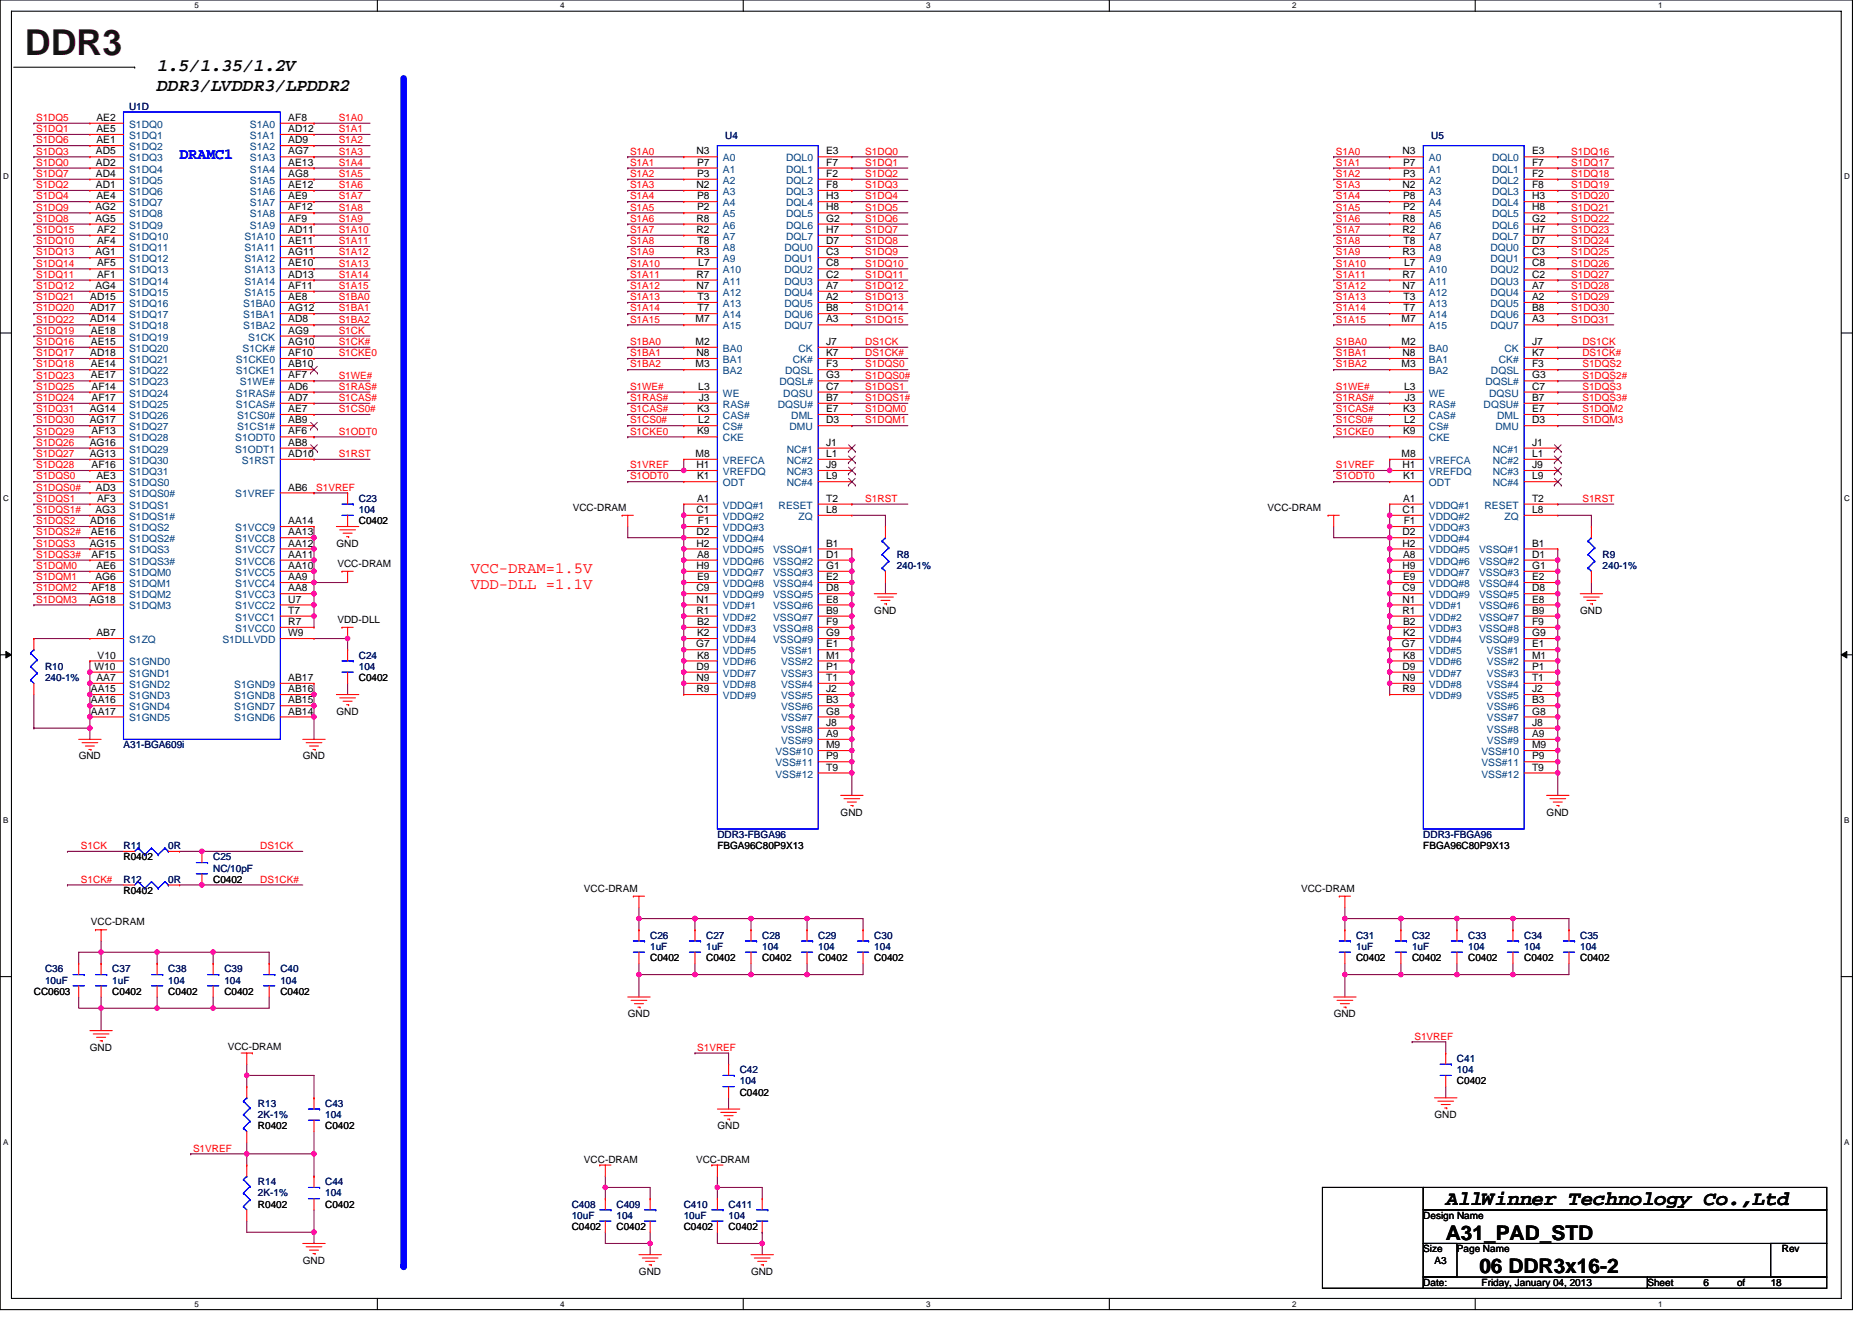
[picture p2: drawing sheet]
<svg xmlns="http://www.w3.org/2000/svg" width="297mm" height="210mm" viewBox="0 0 297 210" stroke-linecap="round" stroke-linejoin="round" font-family="sans-serif">
<defs><g id="words">
<text font-size="5.7" fill="#400000" x="4" y="8.7">DDR3</text>
<g font-size="3.2">
<text x="229.4" y="191.2">AllWinner Technology Co.,Ltd</text>
<text x="229.4" y="196.8">A31_PAD_STD</text>
<text x="234.7" y="202.1">06 DDR3x16-2</text>
</g>
<g font-size="2.8">
<text x="24.9" y="11.3">1.5/1.35/1.2V</text>
<text x="24.9" y="14.5">DDR3/LVDDR3/LPDDR2</text>
</g>
<text font-size="2.5" fill="#00f" x="28.5" y="25.2">DRAMC1</text>
<g font-size="2.5" fill="#f00">
<text x="74.7" y="90.9">VCC-DRAM=1.5V</text>
<text x="74.7" y="93.5">VDD-DLL =1.1V</text>
</g>
<g font-size="1.6" fill="#000080">
<text x="20.5" y="17.4">U1D</text>
<text x="115.1" y="22">U4</text>
<text x="227.1" y="22">U5</text>
<text x="56.9" y="79.7">C23</text>
<text x="56.9" y="81.4">104</text>
<text x="142.3" y="88.5">R8</text>
<text x="254.3" y="88.5">R9</text>
<text x="142.3" y="90.3">240-1%</text>
<text x="254.3" y="90.3">240-1%</text>
<text x="7.2" y="106.3">R10</text>
<text x="56.9" y="104.5">C24</text>
<text x="56.9" y="106.3">104</text>
<text x="7.2" y="108.1">240-1%</text>
<text x="19.6" y="118.8">A31-BGA609i</text>
<text x="19.6" y="134.8">R11</text>
<text x="26.7" y="134.8">0R</text>
<text x="33.8" y="136.5">C25</text>
<text x="113.8" y="133">DDR3-FBGA96</text>
<text x="225.8" y="133">DDR3-FBGA96</text>
<text x="19.6" y="140.1">R12</text>
<text x="26.7" y="140.1">0R</text>
<text x="33.8" y="138.3">NC/10pF</text>
<text x="103.2" y="149">C26</text>
<text x="112.1" y="149">C27</text>
<text x="120.9" y="149">C28</text>
<text x="129.8" y="149">C29</text>
<text x="138.7" y="149">C30</text>
<text x="215.2" y="149">C31</text>
<text x="224.1" y="149">C32</text>
<text x="233" y="149">C33</text>
<text x="241.8" y="149">C34</text>
<text x="250.7" y="149">C35</text>
<text x="7.2" y="154.3">C36</text>
<text x="17.8" y="154.3">C37</text>
<text x="26.7" y="154.3">C38</text>
<text x="35.6" y="154.3">C39</text>
<text x="44.5" y="154.3">C40</text>
<text x="103.2" y="150.8">1uF</text>
<text x="112.1" y="150.8">1uF</text>
<text x="120.9" y="150.8">104</text>
<text x="129.8" y="150.8">104</text>
<text x="138.7" y="150.8">104</text>
<text x="215.2" y="150.8">1uF</text>
<text x="224.1" y="150.8">1uF</text>
<text x="233" y="150.8">104</text>
<text x="241.8" y="150.8">104</text>
<text x="250.7" y="150.8">104</text>
<text x="7.2" y="156.1">10uF</text>
<text x="17.8" y="156.1">1uF</text>
<text x="26.7" y="156.1">104</text>
<text x="35.6" y="156.1">104</text>
<text x="44.5" y="156.1">104</text>
<text x="117.4" y="170.3">C42</text>
<text x="117.4" y="172.1">104</text>
<text x="231.2" y="168.6">C41</text>
<text x="231.2" y="170.3">104</text>
<text x="40.9" y="175.7">R13</text>
<text x="40.9" y="177.4">2K-1%</text>
<text x="51.6" y="175.7">C43</text>
<text x="51.6" y="177.4">104</text>
<text x="40.9" y="188.1">R14</text>
<text x="40.9" y="189.9">2K-1%</text>
<text x="51.6" y="188.1">C44</text>
<text x="51.6" y="189.9">104</text>
<text x="90.7" y="191.7">C408</text>
<text x="97.8" y="191.7">C409</text>
<text x="108.5" y="191.7">C410</text>
<text x="115.6" y="191.7">C411</text>
<text x="90.7" y="193.4">10uF</text>
<text x="97.8" y="193.4">104</text>
<text x="108.5" y="193.4">10uF</text>
<text x="115.6" y="193.4">104</text>
</g>
<g font-size="1.6" fill="#f00">
<text x="5.7" y="19.2">S1DQ5</text>
<text x="5.7" y="21">S1DQ1</text>
<text x="5.7" y="22.8">S1DQ6</text>
<text x="53.7" y="19.2">S1A0</text>
<text x="53.7" y="21">S1A1</text>
<text x="53.7" y="22.8">S1A2</text>
<text x="5.7" y="24.5">S1DQ3</text>
<text x="5.7" y="26.3">S1DQ0</text>
<text x="5.7" y="28.1">S1DQ7</text>
<text x="5.7" y="29.9">S1DQ2</text>
<text x="53.7" y="24.5">S1A3</text>
<text x="53.7" y="26.3">S1A4</text>
<text x="53.7" y="28.1">S1A5</text>
<text x="53.7" y="29.9">S1A6</text>
<text x="100" y="24.5">S1A0</text>
<text x="100" y="26.3">S1A1</text>
<text x="100" y="28.1">S1A2</text>
<text x="100" y="29.9">S1A3</text>
<text x="137.3" y="24.5">S1DQ0</text>
<text x="137.3" y="26.3">S1DQ1</text>
<text x="137.3" y="28.1">S1DQ2</text>
<text x="137.3" y="29.9">S1DQ3</text>
<text x="212" y="24.5">S1A0</text>
<text x="212" y="26.3">S1A1</text>
<text x="212" y="28.1">S1A2</text>
<text x="212" y="29.9">S1A3</text>
<text x="249.3" y="26.3">S1DQ17</text>
<text x="249.3" y="28.1">S1DQ18</text>
<text x="249.3" y="29.9">S1DQ19</text>
<text x="249.3" y="24.5">S1DQ16</text>
<text x="5.7" y="31.6">S1DQ4</text>
<text x="5.7" y="33.4">S1DQ9</text>
<text x="5.7" y="35.2">S1DQ8</text>
<text x="53.7" y="31.6">S1A7</text>
<text x="53.7" y="33.4">S1A8</text>
<text x="53.7" y="35.2">S1A9</text>
<text x="100" y="31.6">S1A4</text>
<text x="100" y="33.4">S1A5</text>
<text x="100" y="35.2">S1A6</text>
<text x="137.3" y="31.6">S1DQ4</text>
<text x="137.3" y="33.4">S1DQ5</text>
<text x="137.3" y="35.2">S1DQ6</text>
<text x="212" y="31.6">S1A4</text>
<text x="212" y="33.4">S1A5</text>
<text x="212" y="35.2">S1A6</text>
<text x="249.3" y="31.6">S1DQ20</text>
<text x="249.3" y="33.4">S1DQ21</text>
<text x="249.3" y="35.2">S1DQ22</text>
<text x="5.7" y="37">S1DQ15</text>
<text x="5.7" y="38.8">S1DQ10</text>
<text x="5.7" y="40.5">S1DQ13</text>
<text x="53.7" y="37">S1A10</text>
<text x="53.7" y="38.8">S1A11</text>
<text x="53.7" y="40.5">S1A12</text>
<text x="100" y="37">S1A7</text>
<text x="100" y="38.8">S1A8</text>
<text x="100" y="40.5">S1A9</text>
<text x="137.3" y="37">S1DQ7</text>
<text x="137.3" y="38.8">S1DQ8</text>
<text x="137.3" y="40.5">S1DQ9</text>
<text x="212" y="37">S1A7</text>
<text x="212" y="38.8">S1A8</text>
<text x="212" y="40.5">S1A9</text>
<text x="249.3" y="38.8">S1DQ24</text>
<text x="249.3" y="40.5">S1DQ25</text>
<text x="249.3" y="37">S1DQ23</text>
<text x="5.7" y="42.3">S1DQ14</text>
<text x="5.7" y="44.1">S1DQ11</text>
<text x="5.7" y="45.9">S1DQ12</text>
<text x="5.7" y="47.6">S1DQ21</text>
<text x="53.7" y="42.3">S1A13</text>
<text x="53.7" y="44.1">S1A14</text>
<text x="53.7" y="47.6">S1BA0</text>
<text x="53.7" y="45.9">S1A15</text>
<text x="100" y="42.3">S1A10</text>
<text x="100" y="44.1">S1A11</text>
<text x="100" y="45.9">S1A12</text>
<text x="100" y="47.6">S1A13</text>
<text x="137.3" y="42.3">S1DQ10</text>
<text x="137.3" y="44.1">S1DQ11</text>
<text x="137.3" y="45.9">S1DQ12</text>
<text x="137.3" y="47.6">S1DQ13</text>
<text x="212" y="42.3">S1A10</text>
<text x="212" y="44.1">S1A11</text>
<text x="212" y="45.9">S1A12</text>
<text x="212" y="47.6">S1A13</text>
<text x="249.3" y="42.3">S1DQ26</text>
<text x="249.3" y="44.1">S1DQ27</text>
<text x="249.3" y="45.9">S1DQ28</text>
<text x="249.3" y="47.6">S1DQ29</text>
<text x="5.7" y="49.4">S1DQ20</text>
<text x="5.7" y="51.2">S1DQ22</text>
<text x="5.7" y="53">S1DQ19</text>
<text x="53.7" y="49.4">S1BA1</text>
<text x="53.7" y="51.2">S1BA2</text>
<text x="53.7" y="53">S1CK</text>
<text x="100" y="51.2">S1A15</text>
<text x="100" y="49.4">S1A14</text>
<text x="137.3" y="49.4">S1DQ14</text>
<text x="137.3" y="51.2">S1DQ15</text>
<text x="212" y="49.4">S1A14</text>
<text x="212" y="51.2">S1A15</text>
<text x="249.3" y="49.4">S1DQ30</text>
<text x="249.3" y="51.2">S1DQ31</text>
<text x="5.7" y="54.8">S1DQ16</text>
<text x="5.7" y="56.5">S1DQ17</text>
<text x="5.7" y="58.3">S1DQ18</text>
<text x="53.7" y="54.8">S1CK#</text>
<text x="53.7" y="56.5">S1CKE0</text>
<text x="100" y="54.8">S1BA0</text>
<text x="100" y="56.5">S1BA1</text>
<text x="100" y="58.3">S1BA2</text>
<text x="137.3" y="54.8">DS1CK</text>
<text x="137.3" y="56.5">DS1CK#</text>
<text x="137.3" y="58.3">S1DQS0</text>
<text x="212" y="54.8">S1BA0</text>
<text x="212" y="56.5">S1BA1</text>
<text x="212" y="58.3">S1BA2</text>
<text x="251.1" y="58.3">S1DQS2</text>
<text x="251.1" y="54.8">DS1CK</text>
<text x="251.1" y="56.5">DS1CK#</text>
<text x="5.7" y="60.1">S1DQ23</text>
<text x="5.7" y="61.9">S1DQ25</text>
<text x="5.7" y="63.6">S1DQ24</text>
<text x="5.7" y="65.4">S1DQ31</text>
<text x="53.7" y="60.1">S1WE#</text>
<text x="53.7" y="61.9">S1RAS#</text>
<text x="53.7" y="63.6">S1CAS#</text>
<text x="53.7" y="65.4">S1CS0#</text>
<text x="100" y="63.6">S1RAS#</text>
<text x="100" y="65.4">S1CAS#</text>
<text x="100" y="61.9">S1WE#</text>
<text x="137.3" y="65.4">S1DQM0</text>
<text x="137.3" y="60.1">S1DQS0#</text>
<text x="137.3" y="61.9">S1DQS1</text>
<text x="137.3" y="63.6">S1DQS1#</text>
<text x="212" y="65.4">S1CAS#</text>
<text x="212" y="63.6">S1RAS#</text>
<text x="212" y="61.9">S1WE#</text>
<text x="251.1" y="65.4">S1DQM2</text>
<text x="251.1" y="60.1">S1DQS2#</text>
<text x="251.1" y="61.9">S1DQS3</text>
<text x="251.1" y="63.6">S1DQS3#</text>
<text x="5.7" y="67.2">S1DQ30</text>
<text x="5.7" y="69">S1DQ29</text>
<text x="5.7" y="70.8">S1DQ26</text>
<text x="53.7" y="69">S1ODT0</text>
<text x="100" y="67.2">S1CS0#</text>
<text x="100" y="69">S1CKE0</text>
<text x="137.3" y="67.2">S1DQM1</text>
<text x="212" y="67.2">S1CS0#</text>
<text x="212" y="69">S1CKE0</text>
<text x="251.1" y="67.2">S1DQM3</text>
<text x="5.7" y="72.5">S1DQ27</text>
<text x="5.7" y="74.3">S1DQ28</text>
<text x="5.7" y="76.1">S1DQS0</text>
<text x="5.7" y="77.9">S1DQS0#</text>
<text x="50.2" y="77.9">S1VREF</text>
<text x="53.7" y="72.5">S1RST</text>
<text x="100" y="74.3">S1VREF</text>
<text x="100" y="76.1">S1ODT0</text>
<text x="212" y="74.3">S1VREF</text>
<text x="212" y="76.1">S1ODT0</text>
<text x="5.7" y="79.7">S1DQS1</text>
<text x="5.7" y="81.4">S1DQS1#</text>
<text x="5.7" y="83.2">S1DQS2</text>
<text x="137.3" y="79.7">S1RST</text>
<text x="251.1" y="79.7">S1RST</text>
<text x="5.7" y="85">S1DQS2#</text>
<text x="5.7" y="86.8">S1DQS3</text>
<text x="5.7" y="88.5">S1DQS3#</text>
<text x="5.7" y="90.3">S1DQM0</text>
<text x="5.7" y="92.1">S1DQM1</text>
<text x="5.7" y="93.9">S1DQM2</text>
<text x="5.7" y="95.7">S1DQM3</text>
<text x="12.8" y="134.8">S1CK</text>
<text x="41.3" y="134.8">DS1CK</text>
<text x="12.8" y="140.1">S1CK#</text>
<text x="41.3" y="140.1">DS1CK#</text>
<text x="110.6" y="166.8">S1VREF</text>
<text x="224.4" y="165">S1VREF</text>
<text x="30.6" y="182.8">S1VREF</text>
</g>
<g font-size="1.6">
<text x="15.3" y="19.2">AE2</text>
<text x="15.3" y="21">AE5</text>
<text x="15.3" y="22.7">AE1</text>
<text x="45.7" y="19.2">AF8</text>
<text x="45.7" y="21">AD12</text>
<text x="45.7" y="22.7">AD9</text>
<text x="15.2" y="24.5">AD5</text>
<text x="15.2" y="26.3">AD2</text>
<text x="15.2" y="28.1">AD4</text>
<text x="15.2" y="29.8">AD1</text>
<text x="45.7" y="24.5">AG7</text>
<text x="45.7" y="26.3">AE13</text>
<text x="45.7" y="28.1">AG8</text>
<text x="45.7" y="29.8">AE12</text>
<text x="110.5" y="24.5">N3</text>
<text x="110.5" y="29.8">N2</text>
<text x="110.6" y="26.3">P7</text>
<text x="110.6" y="28.1">P3</text>
<text x="131.1" y="24.5">E3</text>
<text x="131.1" y="26.3">F7</text>
<text x="131.1" y="28.1">F2</text>
<text x="131.1" y="29.8">F8</text>
<text x="222.5" y="24.5">N3</text>
<text x="222.5" y="29.8">N2</text>
<text x="222.6" y="26.3">P7</text>
<text x="222.6" y="28.1">P3</text>
<text x="243.1" y="24.5">E3</text>
<text x="243.1" y="26.3">F7</text>
<text x="243.1" y="28.1">F2</text>
<text x="243.1" y="29.8">F8</text>
<text x="15.1" y="33.4">AG2</text>
<text x="15.1" y="35.2">AG5</text>
<text x="15.3" y="31.6">AE4</text>
<text x="45.7" y="31.6">AE9</text>
<text x="45.7" y="33.4">AF12</text>
<text x="45.7" y="35.2">AF9</text>
<text x="110.5" y="35.2">R8</text>
<text x="110.6" y="31.6">P8</text>
<text x="110.6" y="33.4">P2</text>
<text x="131.1" y="31.6">H3</text>
<text x="131.1" y="33.4">H8</text>
<text x="131.1" y="35.2">G2</text>
<text x="222.5" y="35.2">R8</text>
<text x="222.6" y="31.6">P8</text>
<text x="222.6" y="33.4">P2</text>
<text x="243.1" y="31.6">H3</text>
<text x="243.1" y="33.4">H8</text>
<text x="243.1" y="35.2">G2</text>
<text x="15.1" y="40.5">AG1</text>
<text x="15.4" y="37">AF2</text>
<text x="15.4" y="38.7">AF4</text>
<text x="45.7" y="37">AD11</text>
<text x="45.7" y="38.7">AE11</text>
<text x="45.7" y="40.5">AG11</text>
<text x="110.5" y="37">R2</text>
<text x="110.5" y="40.5">R3</text>
<text x="110.7" y="38.7">T8</text>
<text x="131.1" y="38.7">D7</text>
<text x="131.1" y="40.5">C3</text>
<text x="131.1" y="37">H7</text>
<text x="222.5" y="37">R2</text>
<text x="222.5" y="40.5">R3</text>
<text x="222.7" y="38.7">T8</text>
<text x="243.1" y="37">H7</text>
<text x="243.1" y="38.7">D7</text>
<text x="243.1" y="40.5">C3</text>
<text x="14.3" y="47.6">AD15</text>
<text x="15.1" y="45.8">AG4</text>
<text x="15.4" y="42.3">AF5</text>
<text x="15.4" y="44.1">AF1</text>
<text x="45.7" y="42.3">AE10</text>
<text x="45.7" y="44.1">AD13</text>
<text x="45.7" y="45.8">AF11</text>
<text x="45.7" y="47.6">AE8</text>
<text x="110.5" y="44.1">R7</text>
<text x="110.5" y="45.8">N7</text>
<text x="110.7" y="47.6">T3</text>
<text x="110.8" y="42.3">L7</text>
<text x="131.1" y="42.3">C8</text>
<text x="131.1" y="44.1">C2</text>
<text x="131.1" y="45.8">A7</text>
<text x="131.1" y="47.6">A2</text>
<text x="222.5" y="44.1">R7</text>
<text x="222.5" y="45.8">N7</text>
<text x="222.7" y="47.6">T3</text>
<text x="222.8" y="42.3">L7</text>
<text x="243.1" y="42.3">C8</text>
<text x="243.1" y="44.1">C2</text>
<text x="243.1" y="45.8">A7</text>
<text x="243.1" y="47.6">A2</text>
<text x="14.3" y="49.4">AD17</text>
<text x="14.3" y="51.2">AD14</text>
<text x="14.4" y="53">AE18</text>
<text x="45.7" y="53">AG9</text>
<text x="45.7" y="49.4">AG12</text>
<text x="45.7" y="51.2">AD8</text>
<text x="110.4" y="51.2">M7</text>
<text x="110.7" y="49.4">T7</text>
<text x="131.1" y="49.4">B8</text>
<text x="131.1" y="51.2">A3</text>
<text x="222.4" y="51.2">M7</text>
<text x="222.7" y="49.4">T7</text>
<text x="243.1" y="49.4">B8</text>
<text x="243.1" y="51.2">A3</text>
<text x="14.3" y="56.5">AD18</text>
<text x="14.4" y="54.7">AE15</text>
<text x="14.4" y="58.3">AE14</text>
<text x="45.7" y="54.7">AG10</text>
<text x="45.7" y="56.5">AF10</text>
<text x="45.7" y="58.3">AB10</text>
<text x="110.4" y="54.7">M2</text>
<text x="110.4" y="58.3">M3</text>
<text x="110.5" y="56.5">N8</text>
<text x="131.1" y="54.7">J7</text>
<text x="131.1" y="56.5">K7</text>
<text x="131.1" y="58.3">F3</text>
<text x="222.4" y="54.7">M2</text>
<text x="222.4" y="58.3">M3</text>
<text x="222.5" y="56.5">N8</text>
<text x="243.1" y="54.7">J7</text>
<text x="243.1" y="58.3">F3</text>
<text x="243.1" y="56.5">K7</text>
<text x="14.2" y="65.4">AG14</text>
<text x="14.4" y="60.1">AE17</text>
<text x="14.5" y="61.8">AF14</text>
<text x="14.5" y="63.6">AF17</text>
<text x="45.7" y="65.4">AE7</text>
<text x="45.7" y="60.1">AF7</text>
<text x="45.7" y="61.8">AD6</text>
<text x="45.7" y="63.6">AD7</text>
<text x="110.6" y="65.4">K3</text>
<text x="110.8" y="61.8">L3</text>
<text x="110.9" y="63.6">J3</text>
<text x="131.1" y="65.4">E7</text>
<text x="131.1" y="60.1">G3</text>
<text x="131.1" y="61.8">C7</text>
<text x="131.1" y="63.6">B7</text>
<text x="222.6" y="65.4">K3</text>
<text x="222.8" y="61.8">L3</text>
<text x="222.9" y="63.6">J3</text>
<text x="243.1" y="65.4">E7</text>
<text x="243.1" y="60.1">G3</text>
<text x="243.1" y="61.8">C7</text>
<text x="243.1" y="63.6">B7</text>
<text x="14.2" y="67.2">AG17</text>
<text x="14.2" y="70.7">AG16</text>
<text x="14.5" y="69">AF13</text>
<text x="45.7" y="67.2">AB9</text>
<text x="45.7" y="69">AF6</text>
<text x="45.7" y="70.7">AB8</text>
<text x="110.6" y="69">K9</text>
<text x="110.8" y="67.2">L2</text>
<text x="131.1" y="70.7">J1</text>
<text x="131.1" y="67.2">D3</text>
<text x="222.6" y="69">K9</text>
<text x="222.8" y="67.2">L2</text>
<text x="243.1" y="70.7">J1</text>
<text x="243.1" y="67.2">D3</text>
<text x="14.2" y="72.5">AG13</text>
<text x="14.5" y="74.3">AF16</text>
<text x="15.2" y="77.9">AD3</text>
<text x="15.3" y="76.1">AE3</text>
<text x="45.7" y="72.5">AD10</text>
<text x="45.7" y="77.9">AB6</text>
<text x="110.4" y="72.5">M8</text>
<text x="110.5" y="74.3">H1</text>
<text x="110.6" y="76.1">K1</text>
<text x="131.1" y="72.5">L1</text>
<text x="131.1" y="74.3">J9</text>
<text x="131.1" y="76.1">L9</text>
<text x="222.4" y="72.5">M8</text>
<text x="222.5" y="74.3">H1</text>
<text x="222.6" y="76.1">K1</text>
<text x="243.1" y="72.5">L1</text>
<text x="243.1" y="74.3">J9</text>
<text x="243.1" y="76.1">L9</text>
<text x="14.3" y="83.2">AD16</text>
<text x="15.1" y="81.4">AG3</text>
<text x="15.4" y="79.6">AF3</text>
<text x="45.7" y="83.2">AA14</text>
<text x="56.9" y="83.2">C0402</text>
<text x="90.9" y="81.1">VCC-DRAM</text>
<text x="110.5" y="81.4">C1</text>
<text x="110.6" y="79.6">A1</text>
<text x="110.7" y="83.2">F1</text>
<text x="131.1" y="81.4">L8</text>
<text x="131.1" y="79.6">T2</text>
<text x="201.1" y="81.1">VCC-DRAM</text>
<text x="222.5" y="81.4">C1</text>
<text x="222.6" y="79.6">A1</text>
<text x="222.7" y="83.2">F1</text>
<text x="243.1" y="81.4">L8</text>
<text x="243.1" y="79.6">T2</text>
<text x="14.2" y="86.7">AG15</text>
<text x="14.4" y="85">AE16</text>
<text x="14.5" y="88.5">AF15</text>
<text x="45.7" y="88.5">AA11</text>
<text x="45.7" y="86.7">AA12</text>
<text x="45.7" y="85">AA13</text>
<text x="53.4" y="86.8">GND</text>
<text x="53.5" y="90">VCC-DRAM</text>
<text x="110.5" y="85">D2</text>
<text x="110.5" y="86.7">H2</text>
<text x="110.6" y="88.5">A8</text>
<text x="131.1" y="86.7">B1</text>
<text x="131.1" y="88.5">D1</text>
<text x="222.5" y="85">D2</text>
<text x="222.5" y="86.7">H2</text>
<text x="222.6" y="88.5">A8</text>
<text x="243.1" y="86.7">B1</text>
<text x="243.1" y="88.5">D1</text>
<text x="14.2" y="95.6">AG18</text>
<text x="14.5" y="93.9">AF18</text>
<text x="15.1" y="92.1">AG6</text>
<text x="15.3" y="90.3">AE6</text>
<text x="45.7" y="95.6">U7</text>
<text x="45.7" y="93.9">AA8</text>
<text x="45.7" y="92.1">AA9</text>
<text x="45.7" y="90.3">AA10</text>
<text x="110.5" y="90.3">H9</text>
<text x="110.5" y="93.9">C9</text>
<text x="110.5" y="95.6">N1</text>
<text x="110.6" y="92.1">E9</text>
<text x="131.1" y="90.3">G1</text>
<text x="131.1" y="92.1">E2</text>
<text x="131.1" y="93.9">D8</text>
<text x="131.1" y="95.6">E8</text>
<text x="222.5" y="90.3">H9</text>
<text x="222.5" y="93.9">C9</text>
<text x="222.5" y="95.6">N1</text>
<text x="222.6" y="92.1">E9</text>
<text x="243.1" y="90.3">G1</text>
<text x="243.1" y="92.1">E2</text>
<text x="243.1" y="93.9">D8</text>
<text x="243.1" y="95.6">E8</text>
<text x="15.3" y="101">AB7</text>
<text x="45.7" y="99.2">R7</text>
<text x="45.7" y="97.4">T7</text>
<text x="45.7" y="101">W9</text>
<text x="53.5" y="98.8">VDD-DLL</text>
<text x="110.5" y="97.4">R1</text>
<text x="110.6" y="99.2">B2</text>
<text x="110.6" y="101">K2</text>
<text x="131.1" y="97.4">B9</text>
<text x="131.1" y="99.2">F9</text>
<text x="131.1" y="101">G9</text>
<text x="138.7" y="97.4">GND</text>
<text x="222.5" y="97.4">R1</text>
<text x="222.6" y="99.2">B2</text>
<text x="222.6" y="101">K2</text>
<text x="243.1" y="97.4">B9</text>
<text x="243.1" y="99.2">F9</text>
<text x="243.1" y="101">G9</text>
<text x="250.7" y="97.4">GND</text>
<text x="15" y="106.3">W10</text>
<text x="15.5" y="104.5">V10</text>
<text x="110.4" y="102.7">G7</text>
<text x="110.5" y="106.3">D9</text>
<text x="110.6" y="104.5">K8</text>
<text x="131.1" y="102.7">E1</text>
<text x="131.1" y="104.5">M1</text>
<text x="131.1" y="106.3">P1</text>
<text x="222.5" y="102.7">G7</text>
<text x="222.5" y="106.3">D9</text>
<text x="222.6" y="104.5">K8</text>
<text x="243.1" y="102.7">E1</text>
<text x="243.1" y="104.5">M1</text>
<text x="243.1" y="106.3">P1</text>
<text x="14.4" y="109.9">AA15</text>
<text x="14.4" y="111.6">AA16</text>
<text x="14.4" y="113.4">AA17</text>
<text x="15.3" y="108.1">AA7</text>
<text x="45.7" y="113.4">AB14</text>
<text x="45.7" y="111.6">AB15</text>
<text x="45.7" y="109.9">AB16</text>
<text x="45.7" y="108.1">AB17</text>
<text x="53.4" y="113.4">GND</text>
<text x="56.9" y="108.1">C0402</text>
<text x="110.5" y="108.1">N9</text>
<text x="110.5" y="109.9">R9</text>
<text x="131.1" y="108.1">T1</text>
<text x="131.1" y="109.9">J2</text>
<text x="131.1" y="111.6">B3</text>
<text x="131.1" y="113.4">G8</text>
<text x="222.5" y="108.1">N9</text>
<text x="222.5" y="109.9">R9</text>
<text x="243.1" y="108.1">T1</text>
<text x="243.1" y="109.9">J2</text>
<text x="243.1" y="111.6">B3</text>
<text x="243.1" y="113.4">G8</text>
<text x="131.1" y="115.2">J8</text>
<text x="131.1" y="117">A9</text>
<text x="131.1" y="118.7">M9</text>
<text x="243.1" y="115.2">J8</text>
<text x="243.1" y="117">A9</text>
<text x="243.1" y="118.7">M9</text>
<text x="12.5" y="120.5">GND</text>
<text x="48" y="120.5">GND</text>
<text x="131.1" y="120.5">P9</text>
<text x="131.1" y="122.3">T9</text>
<text x="243.1" y="120.5">P9</text>
<text x="243.1" y="122.3">T9</text>
<text x="133.4" y="129.4">GND</text>
<text x="245.4" y="129.4">GND</text>
<text x="19.6" y="136.5">R0402</text>
<text x="113.8" y="134.8">FBGA96C80P9X13</text>
<text x="225.8" y="134.8">FBGA96C80P9X13</text>
<text x="19.6" y="141.9">R0402</text>
<text x="33.8" y="140.1">C0402</text>
<text x="92.7" y="141.5">VCC-DRAM</text>
<text x="206.5" y="141.5">VCC-DRAM</text>
<text x="14.4" y="146.9">VCC-DRAM</text>
<text x="103.2" y="152.5">C0402</text>
<text x="112.1" y="152.5">C0402</text>
<text x="120.9" y="152.5">C0402</text>
<text x="129.8" y="152.5">C0402</text>
<text x="138.7" y="152.5">C0402</text>
<text x="215.2" y="152.5">C0402</text>
<text x="224.1" y="152.5">C0402</text>
<text x="233" y="152.5">C0402</text>
<text x="241.8" y="152.5">C0402</text>
<text x="250.7" y="152.5">C0402</text>
<text x="5.4" y="157.9">CC0603</text>
<text x="17.8" y="157.9">C0402</text>
<text x="26.7" y="157.9">C0402</text>
<text x="35.6" y="157.9">C0402</text>
<text x="44.5" y="157.9">C0402</text>
<text x="99.6" y="161.4">GND</text>
<text x="211.6" y="161.4">GND</text>
<text x="14.3" y="166.8">GND</text>
<text x="36.1" y="166.6">VCC-DRAM</text>
<text x="117.4" y="173.9">C0402</text>
<text x="231.2" y="172.1">C0402</text>
<text x="40.9" y="179.2">R0402</text>
<text x="51.6" y="179.2">C0402</text>
<text x="113.8" y="179.2">GND</text>
<text x="227.6" y="177.4">GND</text>
<text x="92.7" y="184.6">VCC-DRAM</text>
<text x="110.4" y="184.6">VCC-DRAM</text>
<text x="40.9" y="191.7">R0402</text>
<text x="51.6" y="191.7">C0402</text>
<text x="90.7" y="195.2">C0402</text>
<text x="97.8" y="195.2">C0402</text>
<text x="108.5" y="195.2">C0402</text>
<text x="115.6" y="195.2">C0402</text>
<text x="225.8" y="193.4">Design Name</text>
<text x="48" y="200.6">GND</text>
<text x="101.4" y="202.3">GND</text>
<text x="119.2" y="202.3">GND</text>
<text x="225.8" y="198.8">Size</text>
<text x="227.6" y="200.6">A3</text>
<text x="231.2" y="198.8">Page Name</text>
<text x="282.7" y="198.8">Rev</text>
<text x="225.8" y="204.1">Date:</text>
<text x="235.1" y="204.1">Friday, January 04, 2013</text>
<text x="261.4" y="204.1">Sheet</text>
<text x="270.3" y="204.1">6</text>
<text x="275.6" y="204.1">of</text>
<text x="281" y="204.1">18</text>
</g>
<g font-size="1.6" fill="#004080">
<text x="20.5" y="20.3">S1DQ0</text>
<text x="20.5" y="22.1">S1DQ1</text>
<text x="20.5" y="23.8">S1DQ2</text>
<text x="39.7" y="20.3">S1A0</text>
<text x="39.7" y="22.1">S1A1</text>
<text x="39.7" y="23.8">S1A2</text>
<text x="20.5" y="25.6">S1DQ3</text>
<text x="20.5" y="27.4">S1DQ4</text>
<text x="20.5" y="29.2">S1DQ5</text>
<text x="39.7" y="25.6">S1A3</text>
<text x="39.7" y="27.4">S1A4</text>
<text x="39.7" y="29.2">S1A5</text>
<text x="114.7" y="25.6">A0</text>
<text x="114.7" y="27.4">A1</text>
<text x="114.7" y="29.2">A2</text>
<text x="124.8" y="25.6">DQL0</text>
<text x="124.8" y="27.4">DQL1</text>
<text x="124.8" y="29.2">DQL2</text>
<text x="226.7" y="25.6">A0</text>
<text x="226.7" y="27.4">A1</text>
<text x="226.7" y="29.2">A2</text>
<text x="236.8" y="25.6">DQL0</text>
<text x="236.8" y="27.4">DQL1</text>
<text x="236.8" y="29.2">DQL2</text>
<text x="20.5" y="30.9">S1DQ6</text>
<text x="20.5" y="32.7">S1DQ7</text>
<text x="20.5" y="34.5">S1DQ8</text>
<text x="39.7" y="30.9">S1A6</text>
<text x="39.7" y="32.7">S1A7</text>
<text x="39.7" y="34.5">S1A8</text>
<text x="114.7" y="30.9">A3</text>
<text x="114.7" y="32.7">A4</text>
<text x="114.7" y="34.5">A5</text>
<text x="124.8" y="30.9">DQL3</text>
<text x="124.8" y="32.7">DQL4</text>
<text x="124.8" y="34.5">DQL5</text>
<text x="226.7" y="30.9">A3</text>
<text x="226.7" y="32.7">A4</text>
<text x="226.7" y="34.5">A5</text>
<text x="236.8" y="30.9">DQL3</text>
<text x="236.8" y="32.7">DQL4</text>
<text x="236.8" y="34.5">DQL5</text>
<text x="20.5" y="36.3">S1DQ9</text>
<text x="20.5" y="38.1">S1DQ10</text>
<text x="20.5" y="39.8">S1DQ11</text>
<text x="20.5" y="41.6">S1DQ12</text>
<text x="38.8" y="38.1">S1A10</text>
<text x="38.8" y="39.8">S1A11</text>
<text x="38.8" y="41.6">S1A12</text>
<text x="39.7" y="36.3">S1A9</text>
<text x="114.7" y="36.3">A6</text>
<text x="114.7" y="38.1">A7</text>
<text x="114.7" y="39.8">A8</text>
<text x="114.7" y="41.6">A9</text>
<text x="124.5" y="39.8">DQU0</text>
<text x="124.5" y="41.6">DQU1</text>
<text x="124.8" y="36.3">DQL6</text>
<text x="124.8" y="38.1">DQL7</text>
<text x="226.7" y="36.3">A6</text>
<text x="226.7" y="38.1">A7</text>
<text x="226.7" y="39.8">A8</text>
<text x="226.7" y="41.6">A9</text>
<text x="236.5" y="39.8">DQU0</text>
<text x="236.5" y="41.6">DQU1</text>
<text x="236.8" y="36.3">DQL6</text>
<text x="236.8" y="38.1">DQL7</text>
<text x="20.5" y="43.4">S1DQ13</text>
<text x="20.5" y="45.2">S1DQ14</text>
<text x="20.5" y="46.9">S1DQ15</text>
<text x="38.8" y="43.4">S1A13</text>
<text x="38.8" y="45.2">S1A14</text>
<text x="38.8" y="46.9">S1A15</text>
<text x="114.7" y="43.4">A10</text>
<text x="114.7" y="45.2">A11</text>
<text x="114.7" y="46.9">A12</text>
<text x="124.5" y="43.4">DQU2</text>
<text x="124.5" y="45.2">DQU3</text>
<text x="124.5" y="46.9">DQU4</text>
<text x="226.7" y="43.4">A10</text>
<text x="226.7" y="45.2">A11</text>
<text x="226.7" y="46.9">A12</text>
<text x="236.5" y="43.4">DQU2</text>
<text x="236.5" y="45.2">DQU3</text>
<text x="236.5" y="46.9">DQU4</text>
<text x="20.5" y="48.7">S1DQ16</text>
<text x="20.5" y="50.5">S1DQ17</text>
<text x="20.5" y="52.3">S1DQ18</text>
<text x="38.6" y="48.7">S1BA0</text>
<text x="38.6" y="50.5">S1BA1</text>
<text x="38.6" y="52.3">S1BA2</text>
<text x="114.7" y="48.7">A13</text>
<text x="114.7" y="50.5">A14</text>
<text x="114.7" y="52.3">A15</text>
<text x="124.5" y="48.7">DQU5</text>
<text x="124.5" y="50.5">DQU6</text>
<text x="124.5" y="52.3">DQU7</text>
<text x="226.7" y="48.7">A13</text>
<text x="226.7" y="50.5">A14</text>
<text x="226.7" y="52.3">A15</text>
<text x="236.5" y="48.7">DQU5</text>
<text x="236.5" y="50.5">DQU6</text>
<text x="236.5" y="52.3">DQU7</text>
<text x="20.5" y="54.1">S1DQ19</text>
<text x="20.5" y="55.8">S1DQ20</text>
<text x="20.5" y="57.6">S1DQ21</text>
<text x="20.5" y="59.4">S1DQ22</text>
<text x="37.4" y="57.6">S1CKE0</text>
<text x="37.4" y="59.4">S1CKE1</text>
<text x="38.5" y="55.8">S1CK#</text>
<text x="39.4" y="54.1">S1CK</text>
<text x="114.7" y="55.8">BA0</text>
<text x="114.7" y="57.6">BA1</text>
<text x="114.7" y="59.4">BA2</text>
<text x="124.6" y="59.4">DQSL</text>
<text x="125.8" y="57.6">CK#</text>
<text x="126.7" y="55.8">CK</text>
<text x="226.7" y="55.8">BA0</text>
<text x="226.7" y="57.6">BA1</text>
<text x="226.7" y="59.4">BA2</text>
<text x="236.6" y="59.4">DQSL</text>
<text x="237.8" y="57.6">CK#</text>
<text x="238.7" y="55.8">CK</text>
<text x="20.5" y="61.2">S1DQ23</text>
<text x="20.5" y="62.9">S1DQ24</text>
<text x="20.5" y="64.7">S1DQ25</text>
<text x="37.4" y="62.9">S1RAS#</text>
<text x="37.4" y="64.7">S1CAS#</text>
<text x="38.1" y="61.2">S1WE#</text>
<text x="114.7" y="62.9">WE</text>
<text x="114.7" y="64.7">RAS#</text>
<text x="123.4" y="64.7">DQSU#</text>
<text x="123.7" y="61.2">DQSL#</text>
<text x="124.3" y="62.9">DQSU</text>
<text x="226.7" y="62.9">WE</text>
<text x="226.7" y="64.7">RAS#</text>
<text x="235.4" y="64.7">DQSU#</text>
<text x="235.7" y="61.2">DQSL#</text>
<text x="236.3" y="62.9">DQSU</text>
<text x="20.5" y="66.5">S1DQ26</text>
<text x="20.5" y="68.3">S1DQ27</text>
<text x="20.5" y="70.1">S1DQ28</text>
<text x="20.5" y="71.8">S1DQ29</text>
<text x="37.3" y="70.1">S1ODT0</text>
<text x="37.3" y="71.8">S1ODT1</text>
<text x="37.6" y="66.5">S1CS0#</text>
<text x="37.6" y="68.3">S1CS1#</text>
<text x="114.7" y="66.5">CAS#</text>
<text x="114.7" y="68.3">CS#</text>
<text x="114.7" y="70.1">CKE</text>
<text x="124.8" y="71.8">NC#1</text>
<text x="125.3" y="68.3">DMU</text>
<text x="125.6" y="66.5">DML</text>
<text x="226.7" y="66.5">CAS#</text>
<text x="226.7" y="68.3">CS#</text>
<text x="226.7" y="70.1">CKE</text>
<text x="236.9" y="71.8">NC#1</text>
<text x="237.3" y="68.3">DMU</text>
<text x="237.6" y="66.5">DML</text>
<text x="20.5" y="73.6">S1DQ30</text>
<text x="20.5" y="75.4">S1DQ31</text>
<text x="20.5" y="77.2">S1DQS0</text>
<text x="38.4" y="73.6">S1RST</text>
<text x="114.7" y="73.6">VREFCA</text>
<text x="114.7" y="75.4">VREFDQ</text>
<text x="114.7" y="77.2">ODT</text>
<text x="124.8" y="73.6">NC#2</text>
<text x="124.8" y="75.4">NC#3</text>
<text x="124.8" y="77.2">NC#4</text>
<text x="226.7" y="73.6">VREFCA</text>
<text x="226.7" y="75.4">VREFDQ</text>
<text x="226.7" y="77.2">ODT</text>
<text x="236.9" y="73.6">NC#2</text>
<text x="236.9" y="75.4">NC#3</text>
<text x="236.9" y="77.2">NC#4</text>
<text x="20.5" y="79">S1DQS0#</text>
<text x="20.5" y="80.7">S1DQS1</text>
<text x="20.5" y="82.5">S1DQS1#</text>
<text x="37.3" y="79">S1VREF</text>
<text x="114.7" y="80.7">VDDQ#1</text>
<text x="114.7" y="82.5">VDDQ#2</text>
<text x="123.5" y="80.7">RESET</text>
<text x="126.7" y="82.5">ZQ</text>
<text x="226.7" y="80.7">VDDQ#1</text>
<text x="226.7" y="82.5">VDDQ#2</text>
<text x="235.6" y="80.7">RESET</text>
<text x="238.7" y="82.5">ZQ</text>
<text x="20.5" y="84.3">S1DQS2</text>
<text x="20.5" y="86.1">S1DQS2#</text>
<text x="20.5" y="87.8">S1DQS3</text>
<text x="20.5" y="89.6">S1DQS3#</text>
<text x="37.3" y="89.6">S1VCC6</text>
<text x="37.3" y="87.8">S1VCC7</text>
<text x="37.3" y="86.1">S1VCC8</text>
<text x="37.3" y="84.3">S1VCC9</text>
<text x="114.7" y="84.3">VDDQ#3</text>
<text x="114.7" y="86.1">VDDQ#4</text>
<text x="114.7" y="87.8">VDDQ#5</text>
<text x="114.7" y="89.6">VDDQ#6</text>
<text x="122.7" y="87.8">VSSQ#1</text>
<text x="122.7" y="89.6">VSSQ#2</text>
<text x="226.7" y="84.3">VDDQ#3</text>
<text x="226.7" y="86.1">VDDQ#4</text>
<text x="226.7" y="87.8">VDDQ#5</text>
<text x="226.7" y="89.6">VDDQ#6</text>
<text x="234.7" y="87.8">VSSQ#1</text>
<text x="234.7" y="89.6">VSSQ#2</text>
<text x="20.5" y="91.4">S1DQM0</text>
<text x="20.5" y="93.2">S1DQM1</text>
<text x="20.5" y="95">S1DQM2</text>
<text x="37.3" y="95">S1VCC3</text>
<text x="37.3" y="93.2">S1VCC4</text>
<text x="37.3" y="91.4">S1VCC5</text>
<text x="114.7" y="91.4">VDDQ#7</text>
<text x="114.7" y="93.2">VDDQ#8</text>
<text x="114.7" y="95">VDDQ#9</text>
<text x="122.7" y="91.4">VSSQ#3</text>
<text x="122.7" y="93.2">VSSQ#4</text>
<text x="122.7" y="95">VSSQ#5</text>
<text x="226.7" y="91.4">VDDQ#7</text>
<text x="226.7" y="93.2">VDDQ#8</text>
<text x="226.7" y="95">VDDQ#9</text>
<text x="234.7" y="91.4">VSSQ#3</text>
<text x="234.7" y="93.2">VSSQ#4</text>
<text x="234.7" y="95">VSSQ#5</text>
<text x="20.5" y="96.7">S1DQM3</text>
<text x="37.3" y="100.3">S1VCC0</text>
<text x="37.3" y="98.5">S1VCC1</text>
<text x="37.3" y="96.7">S1VCC2</text>
<text x="114.7" y="98.5">VDD#2</text>
<text x="114.7" y="96.7">VDD#1</text>
<text x="114.7" y="100.3">VDD#3</text>
<text x="122.7" y="96.7">VSSQ#6</text>
<text x="122.7" y="98.5">VSSQ#7</text>
<text x="122.7" y="100.3">VSSQ#8</text>
<text x="226.7" y="98.5">VDD#2</text>
<text x="226.7" y="96.7">VDD#1</text>
<text x="226.7" y="100.3">VDD#3</text>
<text x="234.7" y="96.7">VSSQ#6</text>
<text x="234.7" y="98.5">VSSQ#7</text>
<text x="234.7" y="100.3">VSSQ#8</text>
<text x="20.5" y="102.1">S1ZQ</text>
<text x="20.5" y="105.6">S1GND0</text>
<text x="20.5" y="107.4">S1GND1</text>
<text x="35.3" y="102.1">S1DLLVDD</text>
<text x="114.7" y="102.1">VDD#4</text>
<text x="114.7" y="103.8">VDD#5</text>
<text x="114.7" y="105.6">VDD#6</text>
<text x="114.7" y="107.4">VDD#7</text>
<text x="122.7" y="102.1">VSSQ#9</text>
<text x="123.9" y="103.8">VSS#1</text>
<text x="123.9" y="105.6">VSS#2</text>
<text x="123.9" y="107.4">VSS#3</text>
<text x="226.7" y="102.1">VDD#4</text>
<text x="226.7" y="103.8">VDD#5</text>
<text x="226.7" y="105.6">VDD#6</text>
<text x="226.7" y="107.4">VDD#7</text>
<text x="234.7" y="102.1">VSSQ#9</text>
<text x="235.9" y="103.8">VSS#1</text>
<text x="235.9" y="105.6">VSS#2</text>
<text x="235.9" y="107.4">VSS#3</text>
<text x="20.5" y="109.2">S1GND2</text>
<text x="20.5" y="111">S1GND3</text>
<text x="20.5" y="112.7">S1GND4</text>
<text x="37.2" y="112.7">S1GND7</text>
<text x="37.2" y="111">S1GND8</text>
<text x="37.2" y="109.2">S1GND9</text>
<text x="114.7" y="109.2">VDD#8</text>
<text x="114.7" y="111">VDD#9</text>
<text x="123.9" y="109.2">VSS#4</text>
<text x="123.9" y="111">VSS#5</text>
<text x="123.9" y="112.7">VSS#6</text>
<text x="226.7" y="109.2">VDD#8</text>
<text x="226.7" y="111">VDD#9</text>
<text x="235.9" y="109.2">VSS#4</text>
<text x="235.9" y="111">VSS#5</text>
<text x="235.9" y="112.7">VSS#6</text>
<text x="20.5" y="114.5">S1GND5</text>
<text x="37.2" y="114.5">S1GND6</text>
<text x="123" y="119.8">VSS#10</text>
<text x="123.9" y="114.5">VSS#7</text>
<text x="123.9" y="116.3">VSS#8</text>
<text x="123.9" y="118.1">VSS#9</text>
<text x="235.1" y="119.8">VSS#10</text>
<text x="235.9" y="114.5">VSS#7</text>
<text x="235.9" y="116.3">VSS#8</text>
<text x="235.9" y="118.1">VSS#9</text>
<text x="123" y="121.6">VSS#11</text>
<text x="123" y="123.4">VSS#12</text>
<text x="235.1" y="121.6">VSS#11</text>
<text x="235.1" y="123.4">VSS#12</text>
</g>
<g font-size="1.3">
<text x="30.8" y="1.3">5</text>
<text x="88.9" y="1.3">4</text>
<text x="147" y="1.3">3</text>
<text x="205" y="1.3">2</text>
<text x="263.1" y="1.3">1</text>
<text x=".5" y="28.4">D</text>
<text x="292.6" y="28.4">D</text>
<text x=".5" y="79.5">C</text>
<text x="292.6" y="79.5">C</text>
<text x=".5" y="130.6">B</text>
<text x="292.6" y="130.6">B</text>
<text x=".5" y="181.7">A</text>
<text x="292.6" y="181.7">A</text>
<text x="30.8" y="207.4">5</text>
<text x="88.9" y="207.4">4</text>
<text x="147" y="207.4">3</text>
<text x="205" y="207.4">2</text>
<text x="263.1" y="207.4">1</text>
</g>
</g></defs>
<path d="M0 0h293.9v207.9h-293.9zM1.8 1.8h290.4v204.3h-290.4z" fill="none" stroke="#000" stroke-width=".17"/>
<g fill="#fff">
<path d="M30.8 .2h.7v1.4h-.7z"/>
<path d="M30.8 206.3h.7v1.4h-.7z"/>
</g>
<path d="M59.9 0v1.8M59.9 206.1v1.8" fill="none" stroke="#000" stroke-width=".17"/>
<g fill="#fff">
<path d="M88.9 .2h.7v1.4h-.7z"/>
<path d="M88.9 206.3h.7v1.4h-.7z"/>
</g>
<path d="M117.9 0v1.8M117.9 206.1v1.8" fill="none" stroke="#000" stroke-width=".17"/>
<g fill="#fff">
<path d="M147 .2h.7v1.4h-.7z"/>
<path d="M147 206.3h.7v1.4h-.7z"/>
</g>
<path d="M176 0v1.8M176 206.1v1.8" fill="none" stroke="#000" stroke-width=".17"/>
<g fill="#fff">
<path d="M205 .2h.7v1.4h-.7z"/>
<path d="M205 206.3h.7v1.4h-.7z"/>
</g>
<path d="M234.1 0v1.8M234.1 206.1v1.8" fill="none" stroke="#000" stroke-width=".17"/>
<g fill="#fff">
<path d="M263.1 .2h.7v1.4h-.7z"/>
<path d="M263.1 206.3h.7v1.4h-.7z"/>
<path d="M.5 27.3h.9v1.4h-.9z"/>
<path d="M292.6 27.3h.9v1.4h-.9z"/>
<path d="M.5 78.4h.9v1.4h-.9z"/>
<path d="M292.6 78.4h.9v1.4h-.9z"/>
</g>
<path d="M0 52.9h1.8M292.2 52.9h1.7" fill="none" stroke="#000" stroke-width=".17"/>
<g fill="#fff">
<path d="M.5 129.5h.8v1.4h-.8z"/>
<path d="M292.6 129.5h.9v1.4h-.9z"/>
</g>
<path d="M0 103.9h1.8M292.2 103.9h1.7" fill="none" stroke="#000" stroke-width=".17"/>
<path d="M.9 103.4l.9 .5-.9 .5zM292.2 103.9l.8-.5v1z" fill="#000" stroke="#000" stroke-width=".16"/>
<g fill="#fff">
<path d="M.5 180.5h.8v1.4h-.8z"/>
<path d="M292.6 180.5h.9v1.4h-.9z"/>
</g>
<path d="M2.2 10.7h19.2M21.4 10.7h.1M0 155h1.8M292.2 155h1.7M209.8 188.5h16v16h-16zM225.8 188.5h64.1v3.5h-64.1zM225.8 192h64.1v5.4h-64.1zM225.8 197.4h5.4v5.3h-5.4zM281 197.4h8.9v5.3h-8.9zM225.8 202.7h35.6v1.8h-35.6zM261.4 202.7h28.5v1.8h-28.5z" fill="none" stroke="#000" stroke-width=".17"/>
<path d="M64 12.4v188.5M64 200.9h.1" fill="none" stroke="#00f" stroke-width="1.1"/>
<g fill="none" stroke="#800040" stroke-width=".17">
<path d="M5.4 19.6h.1M5.4 19.6h8.9M49.8 19.6h.1M49.8 19.6h8.9M5.4 21.3h.1M5.4 23.1h.1M5.4 24.9h.1M5.4 26.7h.1M5.4 28.4h.1M5.4 30.2h.1M5.4 32h.1M5.4 33.8h.1"/>
<path d="M5.4 35.6h.1M5.4 37.3h.1M5.4 39.1h.1M5.4 21.3h8.9M5.4 23.1h8.9M5.4 24.9h8.9M5.4 26.7h8.9M5.4 28.4h8.9M5.4 30.2h8.9M5.4 32h8.9M5.4 33.8h8.9M5.4 35.6h8.9"/>
<path d="M5.4 37.3h8.9M5.4 39.1h8.9M49.8 21.3h.1M49.8 23.1h.1M49.8 24.9h.1M49.8 26.7h.1M49.8 28.4h.1M49.8 30.2h.1M49.8 32h.1M49.8 33.8h.1M49.8 35.6h.1M49.8 37.3h.1"/>
<path d="M49.8 39.1h.1M49.8 21.3h8.9M49.8 23.1h8.9M49.8 24.9h8.9M49.8 26.7h8.9M49.8 28.4h8.9M49.8 30.2h8.9M49.8 32h8.9M49.8 33.8h8.9M49.8 35.6h8.9M49.8 37.3h8.9M49.8 39.1h8.9"/>
<path d="M99.6 24.9h.1M99.6 26.7h.1M99.6 28.4h.1M99.6 30.2h.1M99.6 32h.1M99.6 33.8h.1M99.6 35.6h.1M99.6 37.3h.1M99.6 39.1h.1M99.6 24.9h8.9M99.6 26.7h8.9M99.6 28.4h8.9"/>
<path d="M99.6 30.2h8.9M99.6 32h8.9M99.6 33.8h8.9M99.6 35.6h8.9M99.6 37.3h8.9M99.6 39.1h8.9M135.2 24.9h.1M135.2 26.7h.1M135.2 28.4h.1M135.2 30.2h.1M135.2 32h.1M135.2 33.8h.1"/>
<path d="M135.2 35.6h.1M135.2 37.3h.1M135.2 39.1h.1M135.2 24.9h8.9M135.2 26.7h8.9M135.2 28.4h8.9M135.2 30.2h8.9M135.2 32h8.9M135.2 33.8h8.9M135.2 35.6h8.9M135.2 37.3h8.9M135.2 39.1h8.9"/>
<path d="M211.6 24.9h.1M211.6 26.7h.1M211.6 28.4h.1M211.6 30.2h.1M211.6 32h.1M211.6 33.8h.1M211.6 35.6h.1M211.6 37.3h.1M211.6 39.1h.1M211.6 24.9h8.9M211.6 26.7h8.9M211.6 28.4h8.9"/>
<path d="M211.6 30.2h8.9M211.6 32h8.9M211.6 33.8h8.9M211.6 35.6h8.9M211.6 37.3h8.9M211.6 39.1h8.9M247.2 39.1h.1M247.2 26.7h.1M247.2 28.4h.1M247.2 30.2h.1M247.2 24.9h.1M247.2 32h.1"/>
<path d="M247.2 33.8h.1M247.2 35.6h.1M247.2 37.3h.1M247.2 24.9h8.9M247.2 26.7h8.9M247.2 28.4h8.9M247.2 30.2h8.9M247.2 32h8.9M247.2 33.8h8.9M247.2 35.6h8.9M247.2 37.3h8.9M247.2 39.1h8.9"/>
<path d="M5.4 40.9h.1M5.4 42.7h.1M5.4 44.4h.1M5.4 46.2h.1M5.4 48h.1M5.4 49.8h.1M5.4 51.6h.1M5.4 53.3h.1M5.4 55.1h.1M5.4 56.9h.1M5.4 58.7h.1M5.4 40.9h8.9"/>
<path d="M5.4 42.7h8.9M5.4 44.4h8.9M5.4 46.2h8.9M5.4 48h8.9M5.4 49.8h8.9M5.4 51.6h8.9M5.4 53.3h8.9M5.4 55.1h8.9M5.4 56.9h8.9M5.4 58.7h8.9M49.8 40.9h.1M49.8 42.7h.1"/>
<path d="M49.8 44.4h.1M49.8 48h.1M49.8 49.8h.1M49.8 51.6h.1M49.8 53.3h.1M49.8 55.1h.1M49.8 56.9h.1M49.8 46.2h.1M49.8 40.9h8.9M49.8 42.7h8.9M49.8 44.4h8.9M49.8 46.2h8.9"/>
<path d="M49.8 48h8.9M49.8 49.8h8.9M49.8 51.6h8.9M49.8 53.3h8.9M49.8 55.1h8.9M49.8 56.9h8.9M99.6 51.6h.1M99.6 40.9h.1M99.6 42.7h.1M99.6 44.4h.1M99.6 46.2h.1M99.6 48h.1"/>
<path d="M99.6 49.8h.1M99.6 55.1h.1M99.6 56.9h.1M99.6 58.7h.1M99.6 40.9h8.9M99.6 42.7h8.9M99.6 44.4h8.9M99.6 46.2h8.9M99.6 48h8.9M99.6 49.8h8.9M99.6 51.6h8.9M99.6 55.1h8.9"/>
<path d="M99.6 56.9h8.9M99.6 58.7h8.9M135.2 40.9h.1M135.2 42.7h.1M135.2 44.4h.1M135.2 46.2h.1M135.2 48h.1M135.2 49.8h.1M135.2 51.6h.1M135.2 55.1h.1M135.2 56.9h.1M135.2 58.7h.1"/>
<path d="M135.2 40.9h8.9M135.2 42.7h8.9M135.2 44.4h8.9M135.2 46.2h8.9M135.2 48h8.9M135.2 49.8h8.9M135.2 51.6h8.9M135.2 55.1h8.9M135.2 56.9h8.9M135.2 58.7h8.9M211.6 40.9h.1M211.6 42.7h.1"/>
<path d="M211.6 44.4h.1M211.6 46.2h.1M211.6 48h.1M211.6 49.8h.1M211.6 51.6h.1M211.6 55.1h.1M211.6 56.9h.1M211.6 58.7h.1M211.6 40.9h8.9M211.6 42.7h8.9M211.6 44.4h8.9M211.6 46.2h8.9"/>
<path d="M211.6 48h8.9M211.6 49.8h8.9M211.6 51.6h8.9M211.6 55.1h8.9M211.6 56.9h8.9M211.6 58.7h8.9M247.2 40.9h.1M247.2 42.7h.1M247.2 44.4h.1M247.2 46.2h.1M247.2 48h.1M247.2 49.8h.1"/>
<path d="M247.2 51.6h.1M247.2 58.7h.1M247.2 55.1h.1M247.2 56.9h.1M247.2 40.9h8.9M247.2 42.7h8.9M247.2 44.4h8.9M247.2 46.2h8.9M247.2 48h8.9M247.2 49.8h8.9M247.2 51.6h8.9M247.2 55.1h8.9"/>
<path d="M247.2 56.9h8.9M247.2 58.7h8.9M5.4 60.5h.1M5.4 62.2h.1M5.4 64h.1M5.4 65.8h.1M5.4 67.6h.1M5.4 69.3h.1M5.4 71.1h.1M5.4 72.9h.1M5.4 74.7h.1M5.4 76.5h.1"/>
<path d="M5.4 78.2h.1M5.4 60.5h8.9M5.4 62.2h8.9M5.4 64h8.9M5.4 65.8h8.9M5.4 67.6h8.9M5.4 69.3h8.9M5.4 71.1h8.9M5.4 72.9h8.9M5.4 74.7h8.9M5.4 76.5h8.9M5.4 78.2h8.9"/>
<path d="M49.8 60.5h.1M49.8 62.2h.1M49.8 64h.1M49.8 65.8h.1M49.8 69.3h.1M49.8 72.9h.1M49.8 78.2h.1M49.8 60.5h8.9M49.8 62.2h8.9M49.8 64h8.9M49.8 65.8h8.9M49.8 69.3h8.9"/>
<path d="M49.8 72.9h8.9M49.8 78.2h5.4M99.6 64h.1M99.6 65.8h.1M99.6 67.6h.1M99.6 69.3h.1M99.6 62.2h.1M99.6 74.7h.1M99.6 76.5h.1M99.6 62.2h8.9M99.6 64h8.9M99.6 65.8h8.9"/>
<path d="M99.6 67.6h8.9M99.6 69.3h8.9M99.6 76.5h8.9M108.5 72.9v1.8h-8.9M135.2 65.8h.1M135.2 60.5h.1M135.2 67.6h.1M135.2 62.2h.1M135.2 64h.1M135.2 60.5h8.9M135.2 62.2h8.9M135.2 64h8.9"/>
<path d="M135.2 65.8h8.9M135.2 67.6h8.9M211.6 74.7h.1M211.6 76.5h.1M211.6 65.8h.1M211.6 64h.1M211.6 62.2h.1M211.6 67.6h.1M211.6 69.3h.1M211.6 62.2h8.9M211.6 64h8.9M211.6 65.8h8.9"/>
<path d="M211.6 67.6h8.9M211.6 69.3h8.9M211.6 76.5h8.9M220.5 72.9h.1M220.5 72.9v1.8h-8.9M247.2 65.8h.1M247.2 60.5h.1M247.2 62.2h.1M247.2 64h.1M247.2 67.6h.1M247.2 60.5h8.9M247.2 62.2h8.9"/>
<path d="M247.2 64h8.9M247.2 65.8h8.9M247.2 67.6h8.9M5.4 80h.1M5.4 81.8h.1M5.4 83.6h.1M5.4 85.3h.1M5.4 87.1h.1M5.4 88.9h.1M5.4 90.7h.1M5.4 92.5h.1M5.4 94.2h.1"/>
<path d="M5.4 96h.1M5.4 80h8.9M5.4 81.8h8.9M5.4 83.6h8.9M5.4 85.3h8.9M5.4 87.1h8.9M5.4 88.9h8.9M5.4 90.7h8.9M5.4 92.5h8.9M5.4 94.2h8.9M5.4 96h8.9M49.8 83.6v1.7"/>
<path d="M49.8 92.5h.1M49.8 92.5h5.4M49.8 87.1h.1M49.8 97.8h.1M49.8 88.9h.1M49.8 90.7h.1M49.8 85.3h.1M49.8 94.2h.1M49.8 96h.1M49.8 85.3v14.3M99.6 83.6v1.7h8.9M108.5 80v1.8"/>
<path d="M108.5 85.3h.1M108.5 83.6h.1M108.5 88.9h.1M108.5 92.5h.1M108.5 81.8h.1M108.5 99.6h.1M108.5 87.1h.1M108.5 90.7h.1M108.5 97.8h.1M108.5 96h.1M108.5 94.2h.1M108.5 81.8v28.4"/>
<path d="M135.2 97.8h.1M135.2 99.6h.1M135.2 96h.1M135.2 94.2h.1M135.2 92.5h.1M135.2 90.7h.1M135.2 88.9h.1M135.2 87.1v1.8M135.2 80h.1M135.2 81.8h5.3v1.8M135.2 80h8.9M135.2 88.9v37.3"/>
<path d="M140.5 92.5v1.7M211.6 83.6v1.7h8.9M220.5 80v1.8M220.5 90.7h.1M220.5 96h.1M220.5 88.9h.1M220.5 85.3h.1M220.5 99.6h.1M220.5 97.8h.1M220.5 87.1h.1M220.5 83.6h.1M220.5 94.2h.1"/>
<path d="M220.5 81.8h.1M220.5 92.5h.1M220.5 81.8v28.4M247.2 99.6h.1M247.2 94.2h.1M247.2 96h.1M247.2 92.5h.1M247.2 97.8h.1M247.2 90.7h.1M247.2 87.1v1.8M247.2 88.9h.1M247.2 80h.1"/>
<path d="M247.2 81.8h5.3v1.8M247.2 80h8.9M247.2 88.9v37.3M252.5 92.5v1.7M5.4 101.3h8.9M5.4 110.2v5.4M5.4 115.6h.1M5.4 115.6h8.9M14.3 115.6v1.7M14.3 104.9v1.8M14.3 110.2h.1M14.3 108.5h.1"/>
<path d="M14.3 106.7h.1M14.3 113.8h.1M14.3 112h.1M14.3 106.7v8.9M49.8 101.3h5.4M49.8 108.5v1.7M49.8 113.8h.1M49.8 110.2h.1M49.8 112h.1M49.8 110.2v7.1M55.2 108.5v1.7M55.2 101.3h.1"/>
<path d="M55.2 101.3v1.8M108.5 106.7h.1M108.5 101.3h.1M108.5 103.1h.1M108.5 108.5h.1M108.5 104.9h.1M135.2 119.1h.1M135.2 106.7h.1M135.2 101.3h.1M135.2 117.3h.1M135.2 115.6h.1M135.2 112h.1"/>
<path d="M135.2 104.9h.1M135.2 110.2h.1M135.2 103.1h.1M135.2 113.8h.1M135.2 108.5h.1M220.5 104.9h.1M220.5 101.3h.1M220.5 108.5h.1M220.5 103.1h.1M220.5 106.7h.1M247.2 117.3h.1M247.2 115.6h.1"/>
<path d="M247.2 113.8h.1M247.2 108.5h.1M247.2 103.1h.1M247.2 101.3h.1M247.2 112h.1M247.2 106.7h.1M247.2 119.1h.1M247.2 110.2h.1M247.2 104.9h.1M10.7 135.1h.1M10.7 135.1h8.9M28.5 135.1h3.5"/>
<path d="M32 135.1h.1M32 135.1h16M135.2 122.7h.1M135.2 120.9h.1M247.2 122.7h.1M247.2 120.9h.1M10.7 140.5h.1M10.7 140.5h8.9M12.5 158.2v1.8h3.5M16 149.4v1.7M16 158.2v1.8M16 151.1h.1"/>
<path d="M16 151.1h26.7v1.8M16 151.1v1.8M16 151.1h-3.5v1.8M24.9 151.1v1.8M24.9 151.1h.1M24.9 158.2v1.8M28.5 140.5h3.5M32 140.5h.1M32 140.5h16M33.8 151.1v1.8M33.8 158.2v1.8M33.8 151.1h.1"/>
<path d="M42.7 158.2v1.8h-8.9M101.4 154.7h.1M101.4 144v1.8M101.4 152.9v1.8M101.4 145.8h.1M101.4 154.7v3.5M101.4 145.8h35.5v1.8M101.4 145.8v1.8M101.4 154.7h26.7M110.3 154.7h.1M110.3 152.9v1.8M110.3 145.8v1.8"/>
<path d="M110.3 145.8h.1M119.2 154.7h.1M119.2 145.8v1.8M119.2 145.8h.1M119.2 152.9v1.8M128.1 145.8v1.8M128.1 152.9v1.8M128.1 145.8h.1M136.9 152.9v1.8h-8.8M213.4 154.7h.1M213.4 144v1.8M213.4 152.9v1.8"/>
<path d="M213.4 145.8h.1M213.4 154.7v3.5M213.4 145.8h35.6v1.8M213.4 145.8v1.8M213.4 154.7h26.7M222.3 154.7h.1M222.3 152.9v1.8M222.3 145.8v1.8M222.3 145.8h.1M231.2 154.7h.1M231.2 145.8v1.8M231.2 145.8h.1"/>
<path d="M231.2 152.9v1.8M240.1 145.8v1.8M240.1 152.9v1.8M240.1 145.8h.1M249 152.9v1.8h-8.9M16 160h.1M16 160v3.6M16 160h17.8M24.9 160h.1M39.2 170.7h10.6v3.5M39.2 170.7v1.8M39.2 170.7h.1"/>
<path d="M39.2 168.9v1.8M49.8 179.6v3.5M110.3 167.1h.1M110.3 167.1h5.3v1.8M115.6 174.2v1.8M224.1 165.4h.1M224.1 165.4h5.3v1.7M229.4 172.5v1.7M30.3 183.1h.1M30.3 183.1h19.5M39.2 181.4v1.7M39.2 183.1v1.8"/>
<path d="M39.2 193.8v1.8h10.6M39.2 183.1h.1M49.8 195.6h.1M49.8 183.1h.1M49.8 192v3.6M49.8 183.1v3.6M49.8 195.6v1.8M96.1 188.5h7.1v1.7M96.1 195.6v1.8h7.1M96.1 188.5h.1M96.1 186.7v1.8M96.1 188.5v1.7"/>
<path d="M103.2 195.6v1.8M103.2 197.4h.1M103.2 197.4v1.7M113.8 188.5h7.1v1.7M113.8 186.7v1.8M113.8 188.5h.1M113.8 195.6v1.8h7.1M113.8 188.5v1.7M120.9 197.4h.1M120.9 195.6h.1M120.9 195.6v3.5"/>
</g>
<g fill="#f0f" stroke="#f0f" stroke-width=".17">
<circle cx="14.3" cy="115.6" r=".35"/>
<circle cx="33.8" cy="160" r=".35"/>
<circle cx="24.9" cy="160" r=".35"/>
<circle cx="16" cy="160" r=".35"/>
<circle cx="16" cy="151.1" r=".35"/>
<circle cx="24.9" cy="151.1" r=".35"/>
<circle cx="33.8" cy="151.1" r=".35"/>
<circle cx="32" cy="140.4" r=".35"/>
<circle cx="32" cy="135.1" r=".35"/>
<circle cx="49.8" cy="195.6" r=".35"/>
<circle cx="49.8" cy="183.1" r=".35"/>
<circle cx="39.1" cy="170.7" r=".35"/>
<circle cx="110.3" cy="154.7" r=".35"/>
<circle cx="128" cy="154.7" r=".35"/>
<circle cx="119.2" cy="154.7" r=".35"/>
<circle cx="101.4" cy="154.7" r=".35"/>
<circle cx="110.3" cy="145.8" r=".35"/>
<circle cx="101.4" cy="145.8" r=".35"/>
<circle cx="119.2" cy="145.8" r=".35"/>
<circle cx="128" cy="145.8" r=".35"/>
<circle cx="222.3" cy="154.7" r=".35"/>
<circle cx="240.1" cy="154.7" r=".35"/>
<circle cx="231.2" cy="154.7" r=".35"/>
<circle cx="213.4" cy="154.7" r=".35"/>
<circle cx="222.3" cy="145.8" r=".35"/>
<circle cx="213.4" cy="145.8" r=".35"/>
<circle cx="231.2" cy="145.8" r=".35"/>
<circle cx="240.1" cy="145.8" r=".35"/>
<circle cx="49.8" cy="92.4" r=".35"/>
<circle cx="49.8" cy="87.1" r=".35"/>
<circle cx="14.3" cy="110.2" r=".35"/>
<circle cx="49.8" cy="97.8" r=".35"/>
<circle cx="49.8" cy="88.9" r=".35"/>
<circle cx="49.8" cy="113.8" r=".35"/>
<circle cx="14.3" cy="108.4" r=".35"/>
<circle cx="49.8" cy="90.7" r=".35"/>
<circle cx="14.3" cy="106.7" r=".35"/>
<circle cx="49.8" cy="110.2" r=".35"/>
<circle cx="49.8" cy="85.3" r=".35"/>
<circle cx="49.8" cy="94.2" r=".35"/>
<circle cx="135.2" cy="122.7" r=".35"/>
<circle cx="135.2" cy="119.1" r=".35"/>
<circle cx="135.2" cy="97.8" r=".35"/>
<circle cx="135.2" cy="106.7" r=".35"/>
<circle cx="135.2" cy="101.3" r=".35"/>
<circle cx="135.2" cy="117.3" r=".35"/>
<circle cx="135.2" cy="115.6" r=".35"/>
<circle cx="135.2" cy="112" r=".35"/>
<circle cx="135.2" cy="104.9" r=".35"/>
<circle cx="135.2" cy="99.6" r=".35"/>
<circle cx="135.2" cy="110.2" r=".35"/>
<circle cx="135.2" cy="103.1" r=".35"/>
<circle cx="135.2" cy="96" r=".35"/>
<circle cx="135.2" cy="120.9" r=".35"/>
<circle cx="135.2" cy="113.8" r=".35"/>
<circle cx="135.2" cy="108.4" r=".35"/>
<circle cx="135.2" cy="94.2" r=".35"/>
<circle cx="135.2" cy="92.4" r=".35"/>
<circle cx="247.2" cy="122.7" r=".35"/>
<circle cx="247.2" cy="117.3" r=".35"/>
<circle cx="247.2" cy="115.6" r=".35"/>
<circle cx="247.2" cy="113.8" r=".35"/>
<circle cx="247.2" cy="108.4" r=".35"/>
<circle cx="247.2" cy="103.1" r=".35"/>
<circle cx="247.2" cy="101.3" r=".35"/>
<circle cx="247.2" cy="120.9" r=".35"/>
<circle cx="247.2" cy="112" r=".35"/>
<circle cx="247.2" cy="106.7" r=".35"/>
<circle cx="247.2" cy="99.6" r=".35"/>
<circle cx="247.2" cy="94.2" r=".35"/>
<circle cx="247.2" cy="119.1" r=".35"/>
<circle cx="247.2" cy="96" r=".35"/>
<circle cx="247.2" cy="92.4" r=".35"/>
<circle cx="247.2" cy="110.2" r=".35"/>
<circle cx="247.2" cy="97.8" r=".35"/>
<circle cx="247.2" cy="104.9" r=".35"/>
<circle cx="247.2" cy="90.7" r=".35"/>
<circle cx="247.2" cy="88.9" r=".35"/>
<circle cx="135.2" cy="90.7" r=".35"/>
<circle cx="135.2" cy="88.9" r=".35"/>
<circle cx="108.5" cy="74.7" r=".35"/>
<circle cx="108.5" cy="85.3" r=".35"/>
<circle cx="108.5" cy="106.7" r=".35"/>
<circle cx="108.5" cy="83.6" r=".35"/>
<circle cx="108.5" cy="101.3" r=".35"/>
<circle cx="108.5" cy="88.9" r=".35"/>
<circle cx="108.5" cy="92.4" r=".35"/>
<circle cx="108.5" cy="81.8" r=".35"/>
<circle cx="108.5" cy="99.6" r=".35"/>
<circle cx="108.5" cy="87.1" r=".35"/>
<circle cx="108.5" cy="90.7" r=".35"/>
<circle cx="108.5" cy="103.1" r=".35"/>
<circle cx="108.5" cy="97.8" r=".35"/>
<circle cx="108.5" cy="96" r=".35"/>
<circle cx="108.5" cy="94.2" r=".35"/>
<circle cx="108.5" cy="108.4" r=".35"/>
<circle cx="220.5" cy="74.7" r=".35"/>
<circle cx="220.5" cy="90.7" r=".35"/>
<circle cx="220.5" cy="104.9" r=".35"/>
<circle cx="220.5" cy="101.3" r=".35"/>
<circle cx="220.5" cy="96" r=".35"/>
<circle cx="220.5" cy="88.9" r=".35"/>
<circle cx="220.5" cy="85.3" r=".35"/>
<circle cx="220.5" cy="99.6" r=".35"/>
<circle cx="220.5" cy="97.8" r=".35"/>
<circle cx="220.5" cy="87.1" r=".35"/>
<circle cx="220.5" cy="83.6" r=".35"/>
<circle cx="220.5" cy="94.2" r=".35"/>
<circle cx="220.5" cy="108.4" r=".35"/>
<circle cx="220.5" cy="81.8" r=".35"/>
<circle cx="220.5" cy="92.4" r=".35"/>
<circle cx="220.5" cy="103.1" r=".35"/>
<circle cx="108.5" cy="104.9" r=".35"/>
<circle cx="220.5" cy="106.7" r=".35"/>
<circle cx="14.3" cy="113.8" r=".35"/>
<circle cx="49.8" cy="112" r=".35"/>
<circle cx="14.3" cy="112" r=".35"/>
<circle cx="49.8" cy="96" r=".35"/>
<circle cx="55.1" cy="101.3" r=".35"/>
<circle cx="39.1" cy="183.1" r=".35"/>
<circle cx="103.2" cy="197.3" r=".35"/>
<circle cx="96" cy="188.5" r=".35"/>
<circle cx="113.8" cy="188.5" r=".35"/>
<circle cx="120.9" cy="197.3" r=".35"/>
</g>
<g fill="none" stroke="#f00" stroke-width=".17">
<path d="M14.3 19.6h.1M14.3 19.6h5.3M44.5 19.6h5.3M49.8 19.6h.1M14.3 21.3h.1M14.3 23.1h.1M14.3 24.9h.1M14.3 26.7h.1M14.3 28.4h.1M14.3 30.2h.1M14.3 32h.1M14.3 33.8h.1"/>
<path d="M14.3 35.6h.1M14.3 37.3h.1M14.3 39.1h.1M14.3 21.3h5.3M14.3 23.1h5.3M14.3 24.9h5.3M14.3 26.7h5.3M14.3 28.4h5.3M14.3 30.2h5.3M14.3 32h5.3M14.3 33.8h5.3M14.3 35.6h5.3"/>
<path d="M14.3 37.3h5.3M14.3 39.1h5.3M44.5 21.3h5.3M44.5 23.1h5.3M44.5 24.9h5.3M44.5 26.7h5.3M44.5 28.4h5.3M44.5 30.2h5.3M44.5 32h5.3M44.5 33.8h5.3M44.5 35.6h5.3M44.5 37.3h5.3"/>
<path d="M44.5 39.1h5.3M49.8 21.3h.1M49.8 23.1h.1M49.8 24.9h.1M49.8 26.7h.1M49.8 28.4h.1M49.8 30.2h.1M49.8 32h.1M49.8 33.8h.1M49.8 35.6h.1M49.8 37.3h.1M49.8 39.1h.1"/>
<path d="M108.5 24.9h.1M108.5 26.7h.1M108.5 28.4h.1M108.5 30.2h.1M108.5 32h.1M108.5 33.8h.1M108.5 35.6h.1M108.5 37.3h.1M108.5 39.1h.1M108.5 24.9h5.3M108.5 26.7h5.3M108.5 28.4h5.3"/>
<path d="M108.5 30.2h5.3M108.5 32h5.3M108.5 33.8h5.3M108.5 35.6h5.3M108.5 37.3h5.3M108.5 39.1h5.3M129.8 24.9h5.4M129.8 26.7h5.4M129.8 28.4h5.4M129.8 30.2h5.4M129.8 32h5.4M129.8 33.8h5.4"/>
<path d="M129.8 35.6h5.4M129.8 37.3h5.4M129.8 39.1h5.4M135.2 24.9h.1M135.2 26.7h.1M135.2 28.4h.1M135.2 30.2h.1M135.2 32h.1M135.2 33.8h.1M135.2 35.6h.1M135.2 37.3h.1M135.2 39.1h.1"/>
<path d="M220.5 24.9h.1M220.5 26.7h.1M220.5 28.4h.1M220.5 30.2h.1M220.5 32h.1M220.5 33.8h.1M220.5 35.6h.1M220.5 37.3h.1M220.5 39.1h.1M220.5 24.9h5.3M220.5 26.7h5.3M220.5 28.4h5.3"/>
<path d="M220.5 30.2h5.3M220.5 32h5.3M220.5 33.8h5.3M220.5 35.6h5.3M220.5 37.3h5.3M220.5 39.1h5.3M241.8 24.9h5.4M241.8 26.7h5.4M241.8 28.4h5.4M241.8 30.2h5.4M241.8 32h5.4M241.8 33.8h5.4"/>
<path d="M241.8 35.6h5.4M241.8 37.3h5.4M241.8 39.1h5.4M247.2 24.9h.1M247.2 26.7h.1M247.2 28.4h.1M247.2 30.2h.1M247.2 32h.1M247.2 33.8h.1M247.2 35.6h.1M247.2 37.3h.1M247.2 39.1h.1"/>
<path d="M14.3 40.9h.1M14.3 42.7h.1M14.3 44.4h.1M14.3 46.2h.1M14.3 48h.1M14.3 49.8h.1M14.3 51.6h.1M14.3 53.3h.1M14.3 55.1h.1M14.3 56.9h.1M14.3 58.7h.1M14.3 40.9h5.3"/>
<path d="M14.3 42.7h5.3M14.3 44.4h5.3M14.3 46.2h5.3M14.3 48h5.3M14.3 49.8h5.3M14.3 51.6h5.3M14.3 53.3h5.3M14.3 55.1h5.3M14.3 56.9h5.3M14.3 58.7h5.3M44.5 40.9h5.3M44.5 42.7h5.3"/>
<path d="M44.5 44.4h5.3M44.5 46.2h5.3M44.5 48h5.3M44.5 49.8h5.3M44.5 51.6h5.3M44.5 53.3h5.3M44.5 55.1h5.3M44.5 56.9h5.3M44.5 58.7h5.3M49.8 53.3h.1M49.8 55.1h.1M49.8 56.9h.1"/>
<path d="M49.8 58.7h.1M49.8 40.9h.1M49.8 42.7h.1M49.8 44.4h.1M49.8 46.2h.1M49.8 48h.1M49.8 49.8h.1M49.8 51.6h.1M108.5 40.9h.1M108.5 42.7h.1M108.5 44.4h.1M108.5 46.2h.1"/>
<path d="M108.5 48h.1M108.5 49.8h.1M108.5 51.6h.1M108.5 55.1h.1M108.5 56.9h.1M108.5 58.7h.1M108.5 40.9h5.3M108.5 42.7h5.3M108.5 44.4h5.3M108.5 46.2h5.3M108.5 48h5.3M108.5 49.8h5.3"/>
<path d="M108.5 51.6h5.3M108.5 55.1h5.3M108.5 56.9h5.3M108.5 58.7h5.3M129.8 40.9h5.4M129.8 42.7h5.4M129.8 44.4h5.4M129.8 46.2h5.4M129.8 48h5.4M129.8 49.8h5.4M129.8 51.6h5.4M129.8 55.1h5.4"/>
<path d="M129.8 56.9h5.4M129.8 58.7h5.4M135.2 40.9h.1M135.2 42.7h.1M135.2 44.4h.1M135.2 46.2h.1M135.2 48h.1M135.2 49.8h.1M135.2 51.6h.1M135.2 55.1h.1M135.2 56.9h.1M135.2 58.7h.1"/>
<path d="M220.5 40.9h.1M220.5 42.7h.1M220.5 44.4h.1M220.5 46.2h.1M220.5 48h.1M220.5 49.8h.1M220.5 51.6h.1M220.5 55.1h.1M220.5 56.9h.1M220.5 58.7h.1M220.5 40.9h5.3M220.5 42.7h5.3"/>
<path d="M220.5 44.4h5.3M220.5 46.2h5.3M220.5 48h5.3M220.5 49.8h5.3M220.5 51.6h5.3M220.5 55.1h5.3M220.5 56.9h5.3M220.5 58.7h5.3M241.8 40.9h5.4M241.8 42.7h5.4M241.8 44.4h5.4M241.8 46.2h5.4"/>
<path d="M241.8 48h5.4M241.8 49.8h5.4M241.8 51.6h5.4M241.8 55.1h5.4M241.8 56.9h5.4M241.8 58.7h5.4M247.2 40.9h.1M247.2 42.7h.1M247.2 44.4h.1M247.2 46.2h.1M247.2 48h.1M247.2 49.8h.1"/>
<path d="M247.2 51.6h.1M247.2 55.1h.1M247.2 56.9h.1M247.2 58.7h.1M14.3 60.5h.1M14.3 62.2h.1M14.3 64h.1M14.3 65.8h.1M14.3 67.6h.1M14.3 69.3h.1M14.3 71.1h.1M14.3 72.9h.1"/>
<path d="M14.3 74.7h.1M14.3 76.5h.1M14.3 78.2h.1M14.3 60.5h5.3M14.3 62.2h5.3M14.3 64h5.3M14.3 65.8h5.3M14.3 67.6h5.3M14.3 69.3h5.3M14.3 71.1h5.3M14.3 72.9h5.3M14.3 74.7h5.3"/>
<path d="M14.3 76.5h5.3M14.3 78.2h5.3M44.5 60.5h5.3M44.5 62.2h5.3M44.5 64h5.3M44.5 65.8h5.3M44.5 67.6h5.3M44.5 69.3h5.3M44.5 71.1h5.3M44.5 72.9h5.3M44.5 78.2h5.3M49.8 60.5h.1"/>
<path d="M49.8 62.2h.1M49.8 64h.1M49.8 65.8h.1M49.8 67.6h.1M49.8 69.3h.1M49.8 71.1h.1M49.8 72.9h.1M49.8 78.2h.1M55.2 78.2h.1M55.2 78.2v1.8M108.5 62.2h.1M108.5 64h.1"/>
<path d="M108.5 65.8h.1M108.5 67.6h.1M108.5 69.3h.1M108.5 72.9h.1M108.5 74.7h.1M108.5 76.5h.1M108.5 62.2h5.3M108.5 64h5.3M108.5 65.8h5.3M108.5 67.6h5.3M108.5 69.3h5.3M108.5 72.9h5.3"/>
<path d="M108.5 74.7h5.3M108.5 76.5h5.3M129.8 60.5h5.4M129.8 62.2h5.4M129.8 64h5.4M129.8 65.8h5.4M129.8 67.6h5.4M129.8 71.1h5.4M129.8 72.9h5.4M129.8 74.7h5.4M129.8 76.5h5.4M135.2 60.5h.1"/>
<path d="M135.2 62.2h.1M135.2 64h.1M135.2 65.8h.1M135.2 67.6h.1M135.2 71.1h.1M135.2 72.9h.1M135.2 74.7h.1M135.2 76.5h.1M220.5 62.2h.1M220.5 64h.1M220.5 65.8h.1M220.5 67.6h.1"/>
<path d="M220.5 69.3h.1M220.5 72.9h.1M220.5 74.7h.1M220.5 76.5h.1M220.5 62.2h5.3M220.5 64h5.3M220.5 65.8h5.3M220.5 67.6h5.3M220.5 69.3h5.3M220.5 72.9h5.3M220.5 74.7h5.3M220.5 76.5h5.3"/>
<path d="M241.8 60.5h5.4M241.8 62.2h5.4M241.8 64h5.4M241.8 65.8h5.4M241.8 67.6h5.4M241.8 71.1h5.4M241.8 72.9h5.4M241.8 74.7h5.4M241.8 76.5h5.4M247.2 60.5h.1M247.2 62.2h.1M247.2 64h.1"/>
<path d="M247.2 65.8h.1M247.2 67.6h.1M247.2 71.1h.1M247.2 72.9h.1M247.2 74.7h.1M247.2 76.5h.1M14.3 80h.1M14.3 81.8h.1M14.3 83.6h.1M14.3 85.3h.1M14.3 87.1h.1M14.3 88.9h.1"/>
<path d="M14.3 90.7h.1M14.3 92.5h.1M14.3 94.2h.1M14.3 96h.1M14.3 90.7h5.3M14.3 81.8h5.3M14.3 80h5.3M14.3 83.6h5.3M14.3 85.3h5.3M14.3 87.1h5.3M14.3 88.9h5.3M14.3 92.5h5.3"/>
<path d="M14.3 94.2h5.3M14.3 96h5.3M44.5 90.7h5.3M44.5 99.6h5.3M44.5 83.6h5.3M44.5 85.3h5.3M44.5 87.1h5.3M44.5 88.9h5.3M44.5 92.5h5.3M44.5 94.2h5.3M44.5 96h5.3M44.5 97.8h5.3"/>
<path d="M49.8 99.6h.1M49.8 97.8h.1M49.8 96h.1M49.8 94.2h.1M49.8 92.5h.1M49.8 90.7h.1M49.8 88.9h.1M49.8 87.1h.1M49.8 85.3h.1M49.8 83.6h.1M53.4 83.6h3.5M53.9 84.1h2.5"/>
<path d="M54.3 90.7h.1M54.3 99.6h.1M54.3 90.7h1.7M54.3 99.6h1.7M54.4 84.6h1.5M55 85.2h.3M55.2 90.7v1.8M55.2 99.6v1.7M55.2 81.8v1.8M55.3 85.2h.1M98.7 81.8h.1M98.7 81.8h1.8"/>
<path d="M99.6 81.8v1.8M108.5 80h.1M108.5 81.8h.1M108.5 83.6h.1M108.5 85.3h.1M108.5 87.1h.1M108.5 88.9h.1M108.5 90.7h.1M108.5 92.5h.1M108.5 94.2h.1M108.5 97.8h.1M108.5 96h.1"/>
<path d="M108.5 99.6h.1M108.5 90.7h5.3M108.5 99.6h5.3M108.5 81.8h5.3M108.5 80h5.3M108.5 83.6h5.3M108.5 85.3h5.3M108.5 87.1h5.3M108.5 88.9h5.3M108.5 92.5h5.3M108.5 94.2h5.3M108.5 96h5.3"/>
<path d="M108.5 97.8h5.3M129.8 90.7h5.4M129.8 99.6h5.4M129.8 81.8h5.4M129.8 80h5.4M129.8 87.1h5.4M129.8 88.9h5.4M129.8 92.5h5.4M129.8 94.2h5.4M129.8 96h5.4M129.8 97.8h5.4M135.2 87.1h.1"/>
<path d="M135.2 88.9h.1M135.2 90.7h.1M135.2 92.5h.1M135.2 94.2h.1M135.2 96h.1M135.2 97.8h.1M135.2 99.6h.1M135.2 81.8h.1M135.2 80h.1M138.7 94.2h3.6M139.3 94.8h2.4M139.8 95.3h1.4"/>
<path d="M140.3 95.8h.4M140.5 90.7v1.8M140.5 83.6h.1M140.5 83.6v1.7M140.7 95.8h.1M210.7 81.8h.1M210.7 81.8h1.8M211.6 81.8v1.8M220.5 80h.1M220.5 81.8h.1M220.5 83.6h.1M220.5 85.3h.1"/>
<path d="M220.5 87.1h.1M220.5 88.9h.1M220.5 90.7h.1M220.5 92.5h.1M220.5 94.2h.1M220.5 97.8h.1M220.5 96h.1M220.5 99.6h.1M220.5 90.7h5.3M220.5 99.6h5.3M220.5 81.8h5.3M220.5 80h5.3"/>
<path d="M220.5 83.6h5.3M220.5 85.3h5.3M220.5 87.1h5.3M220.5 88.9h5.3M220.5 92.5h5.3M220.5 94.2h5.3M220.5 96h5.3M220.5 97.8h5.3M241.8 90.7h5.4M241.8 99.6h5.4M241.8 81.8h5.4M241.8 80h5.4"/>
<path d="M241.8 87.1h5.4M241.8 88.9h5.4M241.8 92.5h5.4M241.8 94.2h5.4M241.8 96h5.4M241.8 97.8h5.4M247.2 87.1h.1M247.2 88.9h.1M247.2 90.7h.1M247.2 92.5h.1M247.2 94.2h.1M247.2 96h.1"/>
<path d="M247.2 97.8h.1M247.2 99.6h.1M247.2 81.8h.1M247.2 80h.1M250.7 94.2h3.6M251.3 94.8h2.5M251.8 95.3h1.4M252.3 95.8h.4M252.5 90.7v1.8M252.5 83.6h.1M252.5 83.6v1.7M252.7 95.8h.1"/>
<path d="M5.4 108.5v1.7M5.4 101.3h.1M5.4 101.3v1.8M12.5 117.3h3.5M13 117.9h2.5M13.5 118.4h1.5M14.1 119h.3M14.3 101.3h.1M14.3 104.9h.1M14.3 106.7h.1M14.3 108.5h.1M14.3 110.2h.1"/>
<path d="M14.3 112h.1M14.3 113.8h.1M14.3 101.3h5.3M14.3 104.9h5.3M14.3 106.7h5.3M14.3 108.5h5.3M14.3 110.2h5.3M14.3 112h5.3M14.3 113.8h5.3M14.4 119h.1M44.5 101.3h5.3M44.5 108.5h5.3"/>
<path d="M44.5 110.2h5.3M44.5 112h5.3M44.5 113.8h5.3M48 117.3h3.6M48.6 117.9h2.5M49.1 118.4h1.4M49.7 119h.3M49.8 101.3h.1M49.8 113.8h.1M49.8 112h.1M49.8 110.2h.1M49.8 108.5h.1"/>
<path d="M50 119h.1M53.4 110.2h3.5M53.9 110.8h2.5M54.4 111.3h1.5M55 111.8h.3M55.2 106.7v1.8M55.2 103.1h.1M55.2 103.1v1.8M55.3 111.8h.1M108.5 101.3h.1M108.5 103.1h.1M108.5 104.9h.1"/>
<path d="M108.5 106.7h.1M108.5 108.5h.1M108.5 110.2h.1M108.5 101.3h5.3M108.5 104.9h5.3M108.5 106.7h5.3M108.5 108.5h5.3M108.5 110.2h5.3M108.5 103.1h5.3M129.8 101.3h5.4M129.8 104.9h5.4M129.8 106.7h5.4"/>
<path d="M129.8 108.5h5.4M129.8 110.2h5.4M129.8 112h5.4M129.8 113.8h5.4M129.8 103.1h5.4M129.8 115.6h5.4M129.8 117.3h5.4M129.8 119.1h5.4M135.2 101.3h.1M135.2 103.1h.1M135.2 104.9h.1M135.2 106.7h.1"/>
<path d="M135.2 108.5h.1M135.2 110.2h.1M135.2 112h.1M135.2 113.8h.1M135.2 115.6h.1M135.2 117.3h.1M135.2 119.1h.1M220.5 101.3h.1M220.5 103.1h.1M220.5 104.9h.1M220.5 106.7h.1M220.5 108.5h.1"/>
<path d="M220.5 110.2h.1M220.5 101.3h5.3M220.5 104.9h5.3M220.5 106.7h5.3M220.5 108.5h5.3M220.5 110.2h5.3M220.5 103.1h5.3M241.8 101.3h5.4M241.8 104.9h5.4M241.8 106.7h5.4M241.8 108.5h5.4M241.8 110.2h5.4"/>
<path d="M241.8 112h5.4M241.8 113.8h5.4M241.8 103.1h5.4M241.8 115.6h5.4M241.8 117.3h5.4M241.8 119.1h5.4M247.2 101.3h.1M247.2 103.1h.1M247.2 104.9h.1M247.2 106.7h.1M247.2 108.5h.1M247.2 110.2h.1"/>
<path d="M247.2 112h.1M247.2 113.8h.1M247.2 115.6h.1M247.2 117.3h.1M247.2 119.1h.1M19.6 135.1h1.8M26.7 135.1h1.8M28.5 135.1h.1M32 138.7v1.8M32 135.1h.1M32 135.1v1.8M129.8 120.9h5.4"/>
<path d="M129.8 122.7h5.4M133.4 126.2h3.5M133.9 126.8h2.5M134.4 127.3h1.5M135 127.8h.3M135.2 120.9h.1M135.2 122.7h.1M135.3 127.8h.1M241.8 120.9h5.4M241.8 122.7h5.4M245.4 126.2h3.6M245.9 126.8h2.5"/>
<path d="M246.5 127.3h1.4M247 127.8h.4M247.2 120.9h.1M247.2 122.7h.1M247.4 127.8h.1M12.5 156.5v1.7M12.5 152.9h.1M12.5 152.9v1.8M15.2 147.6h.1M15.2 147.6h1.7M16 147.6v1.8M16 156.5v1.7"/>
<path d="M16 152.9h.1M16 152.9v1.8M19.6 140.5h1.8M24.9 156.5v1.7M24.9 152.9h.1M24.9 152.9v1.8M26.7 140.5h1.8M28.5 140.5h.1M33.8 156.5v1.7M33.8 152.9h.1M33.8 152.9v1.8M42.7 156.5v1.7"/>
<path d="M42.7 152.9h.1M42.7 152.9v1.8M99.6 158.2h3.6M100.1 158.8h2.5M100.5 142.2h.1M100.5 142.2h1.8M100.7 159.3h1.4M101.2 159.9h.4M101.4 142.2v1.8M101.4 151.1v1.8M101.4 147.6h.1M101.4 147.6v1.8"/>
<path d="M101.6 159.9h.1M110.3 151.1v1.8M110.3 147.6h.1M110.3 147.6v1.8M119.2 151.1v1.8M119.2 147.6h.1M119.2 147.6v1.8M128.1 151.1v1.8M128.1 147.6h.1M128.1 147.6v1.8M136.9 151.1v1.8M136.9 147.6h.1"/>
<path d="M136.9 147.6v1.8M211.6 158.2h3.6M212.1 158.8h2.5M212.5 142.2h.1M212.5 142.2h1.8M212.7 159.3h1.4M213.2 159.9h.4M213.4 142.2v1.8M213.4 151.1v1.8M213.4 147.6h.1M213.4 147.6v1.8M213.6 159.9h.1"/>
<path d="M222.3 151.1v1.8M222.3 147.6h.1M222.3 147.6v1.8M231.2 151.1v1.8M231.2 147.6h.1M231.2 147.6v1.8M240.1 151.1v1.8M240.1 147.6h.1M240.1 147.6v1.8M249 151.1v1.8M249 147.6h.1M249 147.6v1.8"/>
<path d="M14.3 163.6h3.5M14.8 164.1h2.5M15.3 164.6h1.5M15.9 165.2h.3M16.2 165.2h.1M38.3 167.1h1.7M39.2 167.1v1.8M39.2 179.6v1.8M39.2 172.5h.1M39.2 172.5v1.7M40 167.1h.1M49.8 177.8v1.8"/>
<path d="M49.8 174.2h.1M49.8 174.2v1.8M113.8 176h3.6M114.4 176.6h2.5M114.9 177.1h1.4M115.4 177.6h.4M115.6 172.5v1.7M115.6 168.9h.1M115.6 168.9v1.8M115.8 177.6h.1M227.6 174.2h3.6M228.2 174.8h2.4"/>
<path d="M228.7 175.3h1.4M229.2 175.9h.4M229.4 170.7v1.8M229.4 167.1h.1M229.4 167.1v1.8M229.6 175.9h.1M39.2 192v1.8M39.2 184.9h.1M39.2 184.9v1.8M48 197.4h3.6M48.6 197.9h2.5M49.1 198.4h1.4"/>
<path d="M49.7 199h.3M49.8 190.2v1.8M49.8 186.7h.1M49.8 186.7v1.8M50 199h.1M95.2 184.9h.1M95.2 184.9h1.7M96.1 184.9v1.8M96.1 193.8v1.8M96.1 190.2h.1M96.1 190.2v1.8M101.4 199.1h3.5"/>
<path d="M101.9 199.7h2.5M103.2 193.8v1.8M103.2 190.2h.1M103.2 190.2v1.8M112.9 184.9h.1M112.9 184.9h1.8M113.8 184.9v1.8M113.8 193.8v1.8M113.8 190.2h.1M113.8 190.2v1.8M119.2 199.1h3.5M119.7 199.7h2.5"/>
<path d="M120.9 193.8v1.8M120.9 190.2h.1M120.9 190.2v1.8M102.4 200.2h1.5M103 200.7h.3M103.3 200.7h.1M120.2 200.2h1.5M120.8 200.7h.3M121.1 200.7h.1"/>
</g>
<g fill="none" stroke="#00f" stroke-width=".17">
<path d="M19.6 17.8h24.9v99.5h-24.9zM113.8 23.1h16v108.5h-16zM225.8 23.1h16v108.5h-16zM54.3 81.8h1.7M54.3 80h1.7M56 80h.1M140 90.1h.1M140 88h.1M140 85.9h.1M140 90.1l.5 .6M140 88l1 1.1M140 85.9l1 1.1"/>
<path d="M140.5 85.3h.1M140.5 85.3l-.5 .6M141 89.1h.1M141 87h.1M141 89.1l-1 1M141 87l-1 1M252 90.1h.1M252 88h.1M252 85.9h.1M252 90.1l.5 .6M252 88l1 1.1M252 85.9l1 1.1"/>
<path d="M252.5 85.3h.1M252.5 85.3l-.5 .6M253 89.1h.1M253 87h.1M253 89.1l-1 1M253 87l-1 1M4.8 107.9h.1M4.8 105.8h.1M4.8 103.7h.1M4.8 107.9l.6 .6M4.8 105.8l1.1 1M4.8 103.7l1.1 1"/>
<path d="M5.4 103.1h.1M5.4 103.1l-.6 .6M5.9 106.8h.1M5.9 104.7h.1M5.9 106.8l-1.1 1.1M5.9 104.7l-1.1 1.1M54.3 106.7h1.7M54.3 104.9h1.7M56 104.9h.1M21.9 134.6h.1M21.9 139.9h.1M21.9 134.6l-.5 .5"/>
<path d="M21.9 134.6l1.1 1.1M21.9 139.9l-.5 .6M21.9 139.9l1.1 1.1M23 135.7h.1M24 134.6h.1M24 139.9h.1M24 134.6l-1 1.1M24 134.6l1.1 1.1M24 139.9l-1 1.1M24 139.9l1.1 1.1M25.1 135.7h.1M26.2 134.6h.1"/>
<path d="M26.2 139.9h.1M26.2 134.6l-1.1 1.1M26.2 134.6l.5 .5M26.2 139.9l-1.1 1.1M26.2 139.9l.5 .6M26.7 135.1h.1M31.2 138.7h1.7M31.2 136.9h1.7M32.9 136.9h.1M11.6 156.5h1.8M11.6 154.7h1.8M13.4 154.7h.1"/>
<path d="M15.2 156.5h1.7M15.2 154.7h1.7M16.9 154.7h.1M23 141h.1M24 156.5h1.8M24 154.7h1.8M25.1 141h.1M25.8 154.7h.1M26.7 140.5h.1M32.9 156.5h1.8M32.9 154.7h1.8M34.7 154.7h.1"/>
<path d="M41.8 156.5h1.8M41.8 154.7h1.8M43.6 154.7h.1M100.5 151.1h1.8M100.5 149.4h1.8M102.3 149.4h.1M109.4 151.1h1.8M109.4 149.4h1.8M111.2 149.4h.1M118.3 151.1h1.8M118.3 149.4h1.8M120.1 149.4h.1"/>
<path d="M127.2 151.1h1.7M127.2 149.4h1.7M128.9 149.4h.1M136.1 151.1h1.7M136.1 149.4h1.7M137.8 149.4h.1M212.5 151.1h1.8M212.5 149.4h1.8M214.3 149.4h.1M221.4 151.1h1.8M221.4 149.4h1.8M223.2 149.4h.1"/>
<path d="M230.3 151.1h1.8M230.3 149.4h1.8M232.1 149.4h.1M239.2 151.1h1.8M239.2 149.4h1.8M241 149.4h.1M248.1 151.1h1.7M248.1 149.4h1.7M249.8 149.4h.1M38.6 179h.1M38.6 176.9h.1M38.6 174.8h.1"/>
<path d="M38.6 179l.6 .6M38.6 176.9l1.1 1.1M38.6 174.8l1.1 1.1M39.2 174.2h.1M39.2 174.2l-.6 .6M39.7 178h.1M39.7 175.9h.1M39.7 178l-1.1 1M39.7 175.9l-1.1 1M48.9 177.8h1.8M48.9 176h1.8M50.7 176h.1"/>
<path d="M114.7 172.5h1.8M114.7 170.7h1.8M116.5 170.7h.1M228.5 170.7h1.8M228.5 168.9h1.8M230.3 168.9h.1M38.6 191.5h.1M38.6 189.4h.1M38.6 187.2h.1M38.6 191.5l.6 .5M38.6 189.4l1.1 1M38.6 187.2l1.1 1.1"/>
<path d="M39.2 186.7h.1M39.2 186.7l-.6 .5M39.7 190.4h.1M39.7 188.3h.1M39.7 190.4l-1.1 1.1M39.7 188.3l-1.1 1.1M48.9 190.2h1.8M48.9 188.5h1.8M50.7 188.5h.1M95.2 193.8h1.7M95.2 192h1.7M96.9 192h.1"/>
<path d="M102.3 193.8h1.8M102.3 192h1.8M104.1 192h.1M112.9 193.8h1.8M112.9 192h1.8M114.7 192h.1M120.1 193.8h1.7M120.1 192h1.7M121.8 192h.1"/>
</g>
<g fill="none" stroke="#804000" stroke-width=".16">
<path d="M49.3 59.2h.1M49.3 58.1l1.1 1.1M50.4 58.1l-1.1 1.1M50.4 59.2h.1M49.3 68.1h.1M49.3 71.7h.1M49.3 67l1.1 1.1M49.3 70.6l1.1 1.1M50.4 67l-1.1 1.1M50.4 70.6l-1.1 1.1M50.4 68.1h.1M50.4 71.7h.1"/>
<path d="M134.6 71.7h.1M134.6 73.4h.1M134.6 75.2h.1M134.6 77h.1M134.6 70.6l1.1 1.1M134.6 72.4l1.1 1M134.6 74.1l1.1 1.1M134.6 75.9l1.1 1.1M135.7 70.6l-1.1 1.1M135.7 72.4l-1.1 1M135.7 74.1l-1.1 1.1M135.7 75.9l-1.1 1.1"/>
<path d="M135.7 71.7h.1M135.7 73.4h.1M135.7 75.2h.1M135.7 77h.1M246.6 71.7h.1M246.6 73.4h.1M246.6 75.2h.1M246.6 77h.1M246.7 70.6l1 1.1M246.7 72.4l1 1M246.7 74.1l1 1.1M246.7 75.9l1 1.1"/>
<path d="M247.7 70.6l-1.1 1.1M247.7 72.4l-1.1 1M247.7 74.1l-1.1 1.1M247.7 75.9l-1.1 1.1M247.7 71.7h.1M247.7 73.4h.1M247.7 75.2h.1M247.7 77h.1"/>
</g>
<use href="#words"/>
</svg>
